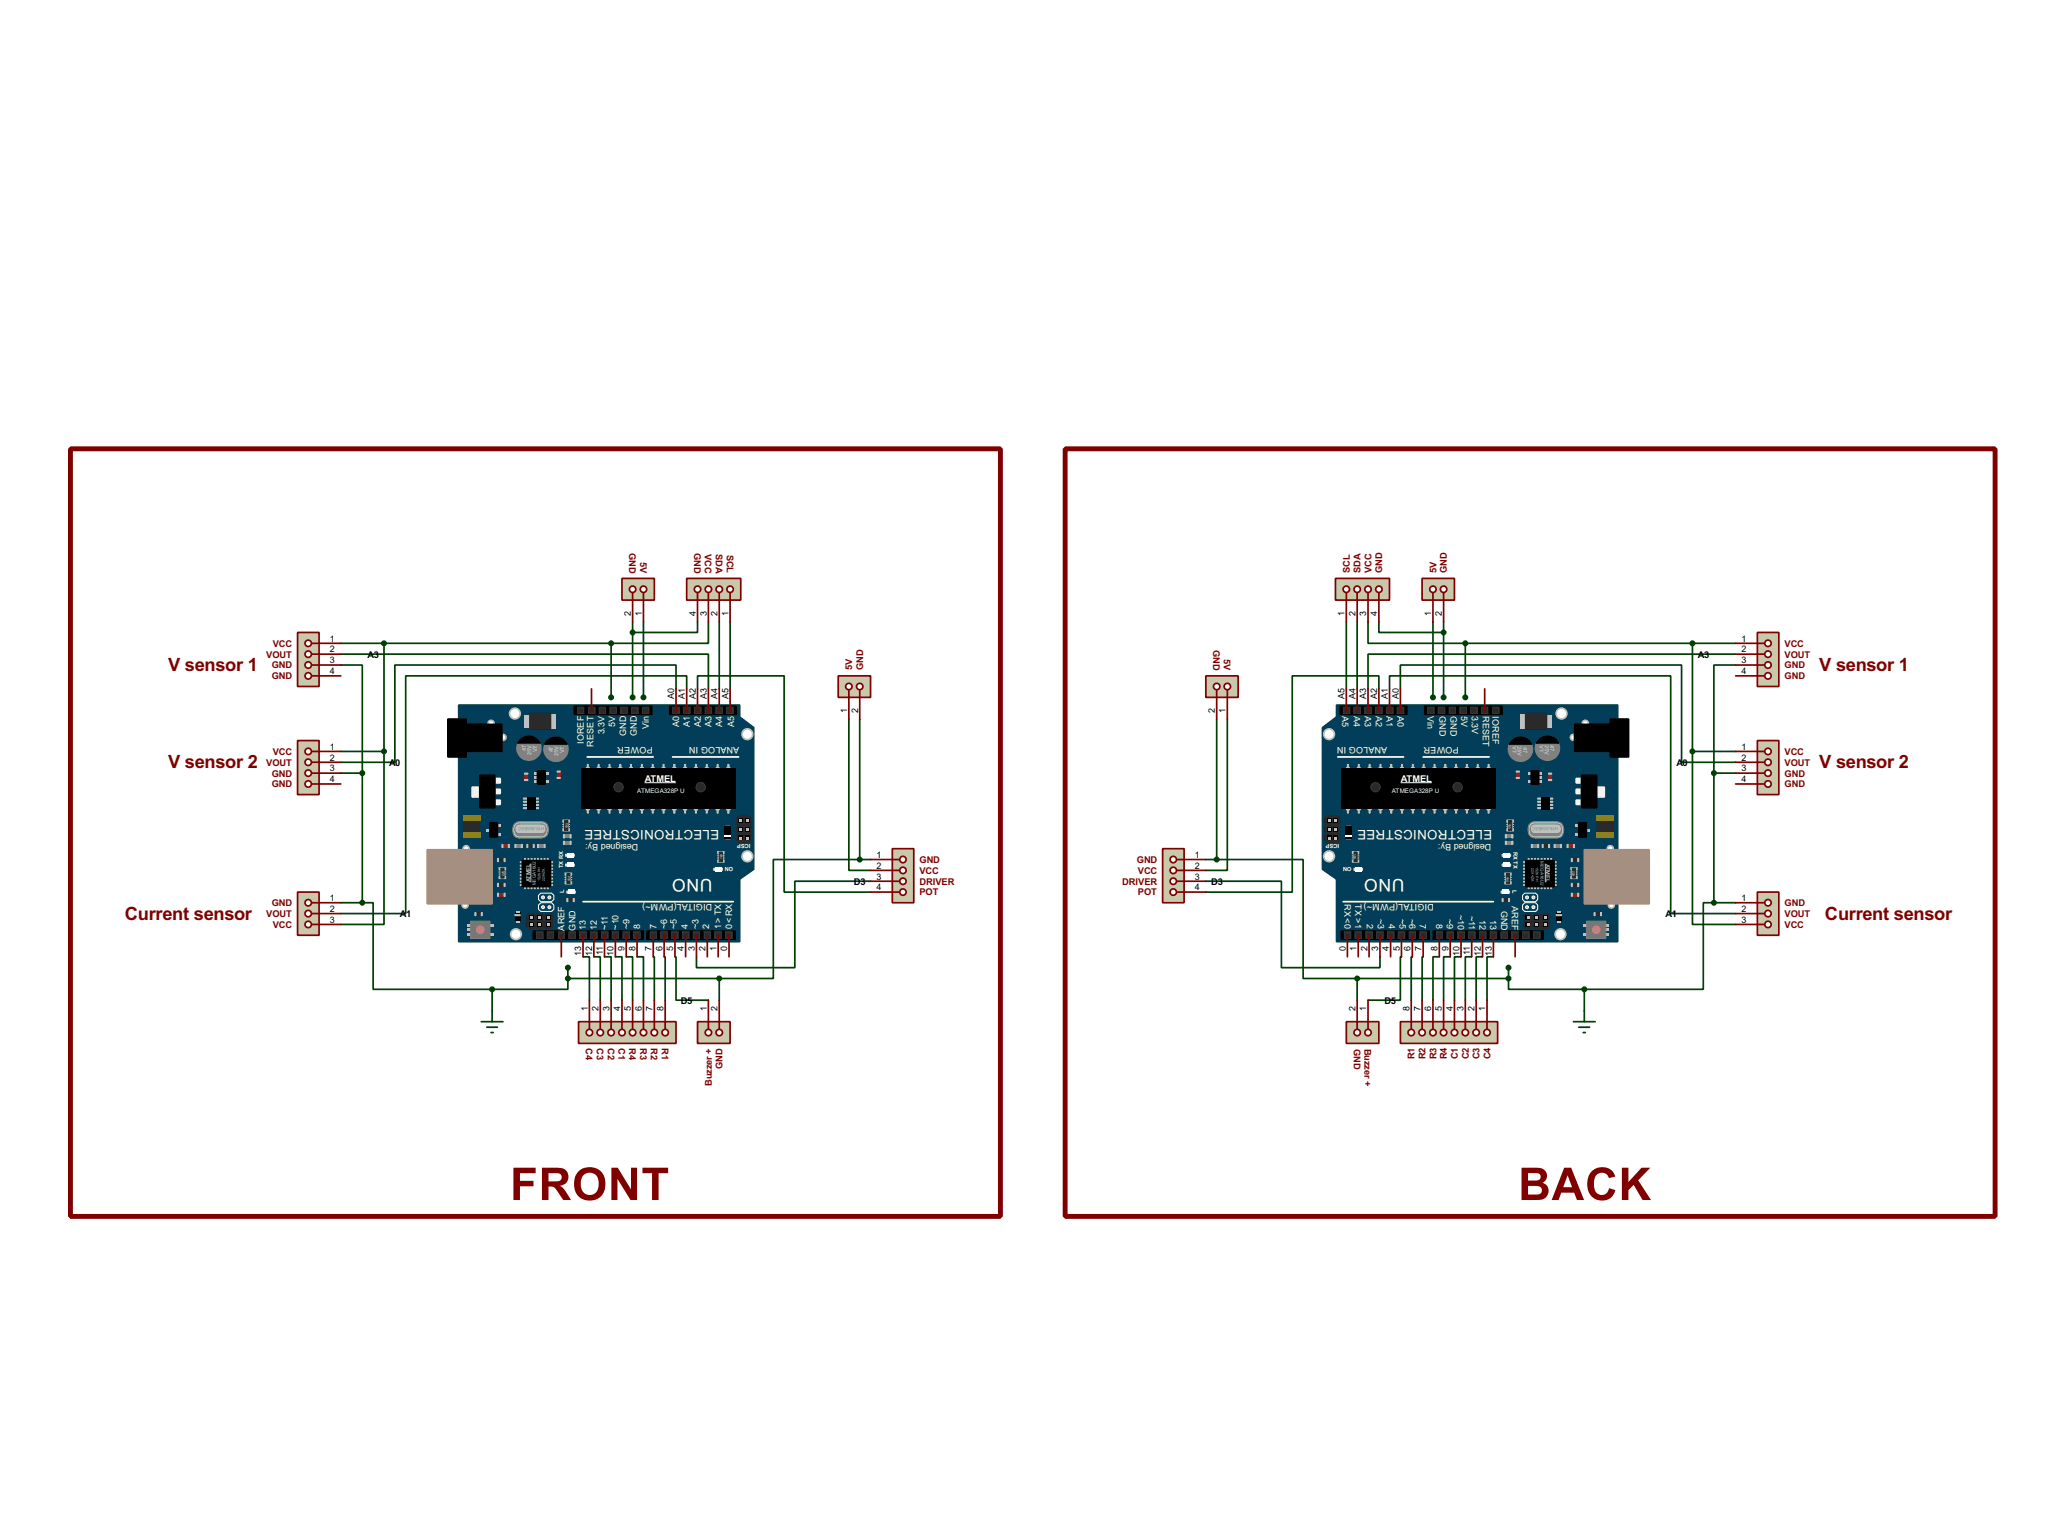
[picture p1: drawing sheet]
<svg xmlns="http://www.w3.org/2000/svg" width="485mm" height="358mm" viewBox="0 0 485 358" stroke-linecap="round" stroke-linejoin="round" font-family="sans-serif">
<defs><g id="words">
<g font-size="11.9" fill="#800000">
<text x="119.8" y="282">FRONT</text>
<text x="356.6" y="282">BACK</text>
</g>
<g font-size="4.8" fill="#800000">
<text x="39.5" y="157.7">V sensor 1</text>
<text x="427.3" y="157.7">V sensor 1</text>
<text x="39.5" y="180.5">V sensor 2</text>
<text x="427.3" y="180.5">V sensor 2</text>
<text x="29.3" y="216.1">Current sensor</text>
<text x="428.7" y="216.1">Current sensor</text>
</g>
<g font-size="4.6" fill="#fff">
<text x="167.4" y="206.6" transform="rotate(-180 167.4 206.6)">UNO</text>
<text x="329.9" y="206.6" transform="rotate(-180 329.9 206.6)">UNO</text>
</g>
<g font-size="3.5" fill="#fff">
<text x="168.9" y="195" transform="rotate(-180 168.9 195)">ELECTRONICSTREE</text>
<text x="350.5" y="195" transform="rotate(-180 350.5 195)">ELECTRONICSTREE</text>
</g>
<g font-size="2.5" fill="#800000">
<text x="147.8" y="129.9" transform="rotate(90 147.8 129.9)">GND</text>
<text x="163.1" y="129.9" transform="rotate(90 163.1 129.9)">GND</text>
<text x="165.6" y="130.1" transform="rotate(90 165.6 130.1)">VCC</text>
<text x="168.2" y="130.2" transform="rotate(90 168.2 130.2)">SDA</text>
<text x="170.7" y="130.3" transform="rotate(90 170.7 130.3)">SCL</text>
<text x="150.4" y="132" transform="rotate(90 150.4 132)">5V</text>
<text x="317.1" y="134.6" transform="rotate(-90 317.1 134.6)">SCL</text>
<text x="319.6" y="134.6" transform="rotate(-90 319.6 134.6)">SDA</text>
<text x="322.2" y="134.6" transform="rotate(-90 322.2 134.6)">VCC</text>
<text x="324.7" y="134.6" transform="rotate(-90 324.7 134.6)">GND</text>
<text x="337.4" y="134.7" transform="rotate(-90 337.4 134.7)">5V</text>
<text x="339.9" y="134.6" transform="rotate(-90 339.9 134.6)">GND</text>
<text x="62.5" y="154.5">VOUT</text>
<text x="64.1" y="152">VCC</text>
<text x="285" y="152.7" transform="rotate(90 285 152.7)">GND</text>
<text x="287.5" y="154.9" transform="rotate(90 287.5 154.9)">5V</text>
<text x="419.2" y="154.5">VOUT</text>
<text x="419.2" y="152">VCC</text>
<text x="63.8" y="157.1">GND</text>
<text x="63.8" y="159.6">GND</text>
<text x="200.2" y="157.5" transform="rotate(-90 200.2 157.5)">5V</text>
<text x="202.8" y="157.5" transform="rotate(-90 202.8 157.5)">GND</text>
<text x="419.2" y="157.1">GND</text>
<text x="419.2" y="159.6">GND</text>
<text x="62.5" y="179.9">VOUT</text>
<text x="64.1" y="177.4">VCC</text>
<text x="419.2" y="179.9">VOUT</text>
<text x="419.2" y="177.4">VCC</text>
<text x="63.8" y="182.5">GND</text>
<text x="63.8" y="185">GND</text>
<text x="419.2" y="182.5">GND</text>
<text x="419.2" y="185">GND</text>
<text x="216" y="202.8">GND</text>
<text x="267" y="202.8">GND</text>
<text x="216" y="207.9">DRIVER</text>
<text x="216" y="205.3">VCC</text>
<text x="263.6" y="207.9">DRIVER</text>
<text x="267.3" y="205.3">VCC</text>
<text x="62.5" y="215.5">VOUT</text>
<text x="63.8" y="212.9">GND</text>
<text x="216" y="210.4">POT</text>
<text x="267.3" y="210.4">POT</text>
<text x="419.2" y="215.5">VOUT</text>
<text x="419.2" y="212.9">GND</text>
<text x="64.1" y="218">VCC</text>
<text x="419.2" y="218">VCC</text>
<text x="137.7" y="246.3" transform="rotate(90 137.7 246.3)">C4</text>
<text x="140.2" y="246.3" transform="rotate(90 140.2 246.3)">C3</text>
<text x="142.8" y="246.3" transform="rotate(90 142.8 246.3)">C2</text>
<text x="145.3" y="246.3" transform="rotate(90 145.3 246.3)">C1</text>
<text x="147.8" y="246.3" transform="rotate(90 147.8 246.3)">R4</text>
<text x="150.4" y="246.3" transform="rotate(90 150.4 246.3)">R3</text>
<text x="152.9" y="246.3" transform="rotate(90 152.9 246.3)">R2</text>
<text x="155.5" y="246.3" transform="rotate(90 155.5 246.3)">R1</text>
<text x="169.8" y="251.2" transform="rotate(-90 169.8 251.2)">GND</text>
<text x="318" y="246.4" transform="rotate(90 318 246.4)">GND</text>
<text x="320.6" y="246.4" transform="rotate(90 320.6 246.4)">Buzzer +</text>
<text x="332.3" y="248.9" transform="rotate(-90 332.3 248.9)">R1</text>
<text x="334.9" y="248.9" transform="rotate(-90 334.9 248.9)">R2</text>
<text x="337.4" y="248.9" transform="rotate(-90 337.4 248.9)">R3</text>
<text x="339.9" y="248.9" transform="rotate(-90 339.9 248.9)">R4</text>
<text x="342.5" y="248.9" transform="rotate(-90 342.5 248.9)">C1</text>
<text x="345" y="248.9" transform="rotate(-90 345 248.9)">C2</text>
<text x="347.6" y="248.9" transform="rotate(-90 347.6 248.9)">C3</text>
<text x="350.1" y="248.9" transform="rotate(-90 350.1 248.9)">C4</text>
<text x="167.2" y="255.1" transform="rotate(-90 167.2 255.1)">Buzzer +</text>
</g>
<g font-size="2.5">
<text x="86.3" y="154.5">A3</text>
<text x="398.8" y="154.5">A3</text>
<text x="91.4" y="179.9">A0</text>
<text x="393.8" y="179.9">A0</text>
<text x="200.6" y="207.9">D3</text>
<text x="284.5" y="207.9">D3</text>
<text x="93.9" y="215.5">A1</text>
<text x="391.2" y="215.5">A1</text>
<text x="159.9" y="235.8">D5</text>
<text x="325.2" y="235.8">D5</text>
</g>
<g font-size="2.5" fill="#fff">
<text x="151.4" y="183.8">ATMEL</text>
<text x="329" y="183.8">ATMEL</text>
</g>
<g font-size="2.4">
<text x="148.2" y="144.7" transform="rotate(-90 148.2 144.7)">2</text>
<text x="150.8" y="144.7" transform="rotate(-90 150.8 144.7)">1</text>
<text x="163.5" y="144.7" transform="rotate(-90 163.5 144.7)">4</text>
<text x="166" y="144.7" transform="rotate(-90 166 144.7)">3</text>
<text x="168.6" y="144.7" transform="rotate(-90 168.6 144.7)">2</text>
<text x="171.1" y="144.7" transform="rotate(-90 171.1 144.7)">1</text>
<text x="315.9" y="144.7" transform="rotate(-90 315.9 144.7)">1</text>
<text x="318.4" y="144.7" transform="rotate(-90 318.4 144.7)">2</text>
<text x="321" y="144.7" transform="rotate(-90 321 144.7)">3</text>
<text x="323.5" y="144.7" transform="rotate(-90 323.5 144.7)">4</text>
<text x="336.2" y="144.7" transform="rotate(-90 336.2 144.7)">1</text>
<text x="338.7" y="144.7" transform="rotate(-90 338.7 144.7)">2</text>
<text x="77.5" y="150.8">1</text>
<text x="77.5" y="153.3">2</text>
<text x="77.5" y="155.9">3</text>
<text x="409.1" y="150.8">1</text>
<text x="409.1" y="153.3">2</text>
<text x="409.1" y="155.9">3</text>
<text x="77.5" y="158.4">4</text>
<text x="409.1" y="158.4">4</text>
<text x="158.4" y="164.3" transform="rotate(-90 158.4 164.3)">A0</text>
<text x="160.9" y="164.3" transform="rotate(-90 160.9 164.3)">A1</text>
<text x="163.5" y="164.3" transform="rotate(-90 163.5 164.3)">A2</text>
<text x="166" y="164.3" transform="rotate(-90 166 164.3)">A3</text>
<text x="168.6" y="164.3" transform="rotate(-90 168.6 164.3)">A4</text>
<text x="171.1" y="164.3" transform="rotate(-90 171.1 164.3)">A5</text>
<text x="199" y="167.6" transform="rotate(-90 199 167.6)">1</text>
<text x="201.6" y="167.6" transform="rotate(-90 201.6 167.6)">2</text>
<text x="285.4" y="167.5" transform="rotate(-90 285.4 167.5)">2</text>
<text x="287.9" y="167.6" transform="rotate(-90 287.9 167.6)">1</text>
<text x="315.9" y="164.3" transform="rotate(-90 315.9 164.3)">A5</text>
<text x="318.4" y="164.3" transform="rotate(-90 318.4 164.3)">A4</text>
<text x="321" y="164.3" transform="rotate(-90 321 164.3)">A3</text>
<text x="323.5" y="164.3" transform="rotate(-90 323.5 164.3)">A2</text>
<text x="326" y="164.3" transform="rotate(-90 326 164.3)">A1</text>
<text x="328.6" y="164.3" transform="rotate(-90 328.6 164.3)">A0</text>
<text x="77.5" y="176.2">1</text>
<text x="77.5" y="178.7">2</text>
<text x="409.1" y="176.2">1</text>
<text x="409.1" y="178.7">2</text>
<text x="77.5" y="181.3">3</text>
<text x="77.5" y="183.8">4</text>
<text x="409.1" y="181.3">3</text>
<text x="409.1" y="183.8">4</text>
<text x="205.9" y="201.6">1</text>
<text x="280.7" y="201.6">1</text>
<text x="205.9" y="204.1">2</text>
<text x="205.9" y="206.7">3</text>
<text x="205.9" y="209.2">4</text>
<text x="280.7" y="204.1">2</text>
<text x="280.7" y="206.7">3</text>
<text x="280.7" y="209.2">4</text>
<text x="77.5" y="211.7">1</text>
<text x="77.5" y="214.3">2</text>
<text x="409.1" y="211.7">1</text>
<text x="409.1" y="214.3">2</text>
<text x="77.5" y="216.8">3</text>
<text x="409.1" y="216.8">3</text>
<text x="136.5" y="224.6" transform="rotate(-90 136.5 224.6)">13</text>
<text x="139.1" y="224.6" transform="rotate(-90 139.1 224.6)">12</text>
<text x="141.6" y="224.5" transform="rotate(-90 141.6 224.5)">11</text>
<text x="144.2" y="224.6" transform="rotate(-90 144.2 224.6)">10</text>
<text x="146.7" y="223.5" transform="rotate(-90 146.7 223.5)">9</text>
<text x="149.3" y="223.5" transform="rotate(-90 149.3 223.5)">8</text>
<text x="153.1" y="223.5" transform="rotate(-90 153.1 223.5)">7</text>
<text x="155.6" y="223.5" transform="rotate(-90 155.6 223.5)">6</text>
<text x="158.2" y="223.5" transform="rotate(-90 158.2 223.5)">5</text>
<text x="160.7" y="223.5" transform="rotate(-90 160.7 223.5)">4</text>
<text x="163.2" y="223.4" transform="rotate(-90 163.2 223.4)">3</text>
<text x="165.8" y="223.5" transform="rotate(-90 165.8 223.5)">2</text>
<text x="168.3" y="223.5" transform="rotate(-90 168.3 223.5)">1</text>
<text x="170.9" y="223.5" transform="rotate(-90 170.9 223.5)">0</text>
<text x="316.1" y="223.4" transform="rotate(-90 316.1 223.4)">0</text>
<text x="318.7" y="223.5" transform="rotate(-90 318.7 223.5)">1</text>
<text x="321.2" y="223.5" transform="rotate(-90 321.2 223.5)">2</text>
<text x="323.8" y="223.5" transform="rotate(-90 323.8 223.5)">3</text>
<text x="326.3" y="223.5" transform="rotate(-90 326.3 223.5)">4</text>
<text x="328.8" y="223.4" transform="rotate(-90 328.8 223.4)">5</text>
<text x="331.4" y="223.5" transform="rotate(-90 331.4 223.5)">6</text>
<text x="333.9" y="223.5" transform="rotate(-90 333.9 223.5)">7</text>
<text x="337.7" y="223.5" transform="rotate(-90 337.7 223.5)">8</text>
<text x="340.3" y="223.5" transform="rotate(-90 340.3 223.5)">9</text>
<text x="342.8" y="224.6" transform="rotate(-90 342.8 224.6)">10</text>
<text x="345.3" y="224.4" transform="rotate(-90 345.3 224.4)">11</text>
<text x="347.8" y="224.6" transform="rotate(-90 347.8 224.6)">12</text>
<text x="350.4" y="224.6" transform="rotate(-90 350.4 224.6)">13</text>
<text x="138.1" y="237.5" transform="rotate(-90 138.1 237.5)">1</text>
<text x="140.6" y="237.5" transform="rotate(-90 140.6 237.5)">2</text>
<text x="143.2" y="237.5" transform="rotate(-90 143.2 237.5)">3</text>
<text x="145.7" y="237.5" transform="rotate(-90 145.7 237.5)">4</text>
<text x="148.2" y="237.5" transform="rotate(-90 148.2 237.5)">5</text>
<text x="150.8" y="237.5" transform="rotate(-90 150.8 237.5)">6</text>
<text x="153.3" y="237.5" transform="rotate(-90 153.3 237.5)">7</text>
<text x="155.9" y="237.5" transform="rotate(-90 155.9 237.5)">8</text>
<text x="166" y="237.5" transform="rotate(-90 166 237.5)">1</text>
<text x="168.6" y="237.5" transform="rotate(-90 168.6 237.5)">2</text>
<text x="318.4" y="237.5" transform="rotate(-90 318.4 237.5)">2</text>
<text x="321" y="237.5" transform="rotate(-90 321 237.5)">1</text>
<text x="331.1" y="237.5" transform="rotate(-90 331.1 237.5)">8</text>
<text x="333.7" y="237.5" transform="rotate(-90 333.7 237.5)">7</text>
<text x="336.2" y="237.5" transform="rotate(-90 336.2 237.5)">6</text>
<text x="338.7" y="237.5" transform="rotate(-90 338.7 237.5)">5</text>
<text x="341.3" y="237.5" transform="rotate(-90 341.3 237.5)">4</text>
<text x="343.8" y="237.5" transform="rotate(-90 343.8 237.5)">3</text>
<text x="346.4" y="237.5" transform="rotate(-90 346.4 237.5)">2</text>
<text x="348.9" y="237.5" transform="rotate(-90 348.9 237.5)">1</text>
</g>
<g font-size="2.4" fill="#fff">
<text x="142" y="172.5" transform="rotate(-90 142 172.5)">3.3V</text>
<text x="144.5" y="170.8" transform="rotate(-90 144.5 170.8)">5V</text>
<text x="147.1" y="173" transform="rotate(-90 147.1 173)">GND</text>
<text x="149.6" y="173" transform="rotate(-90 149.6 173)">GND</text>
<text x="152.4" y="171.3" transform="rotate(-90 152.4 171.3)">Vin</text>
<text x="159.5" y="170.8" transform="rotate(-90 159.5 170.8)">A0</text>
<text x="162.1" y="170.8" transform="rotate(-90 162.1 170.8)">A1</text>
<text x="164.6" y="170.8" transform="rotate(-90 164.6 170.8)">A2</text>
<text x="167.2" y="170.8" transform="rotate(-90 167.2 170.8)">A3</text>
<text x="169.7" y="170.8" transform="rotate(-90 169.7 170.8)">A4</text>
<text x="172.5" y="170.8" transform="rotate(-90 172.5 170.8)">A5</text>
<text x="315.3" y="168.2" transform="rotate(90 315.3 168.2)">A5</text>
<text x="318.1" y="168.2" transform="rotate(90 318.1 168.2)">A4</text>
<text x="320.6" y="168.2" transform="rotate(90 320.6 168.2)">A3</text>
<text x="323.2" y="168.2" transform="rotate(90 323.2 168.2)">A2</text>
<text x="325.7" y="168.2" transform="rotate(90 325.7 168.2)">A1</text>
<text x="328.3" y="168.2" transform="rotate(90 328.3 168.2)">A0</text>
<text x="335.4" y="168.2" transform="rotate(90 335.4 168.2)">Vin</text>
<text x="338.2" y="168.2" transform="rotate(90 338.2 168.2)">GND</text>
<text x="340.7" y="168.2" transform="rotate(90 340.7 168.2)">GND</text>
<text x="343.2" y="168.2" transform="rotate(90 343.2 168.2)">5V</text>
<text x="345.8" y="168.2" transform="rotate(90 345.8 168.2)">3.3V</text>
<text x="348.3" y="168.2" transform="rotate(90 348.3 168.2)">RESET</text>
<text x="350.6" y="168.2" transform="rotate(90 350.6 168.2)">IOREF</text>
<text x="137.2" y="174.9" transform="rotate(-90 137.2 174.9)">IOREF</text>
<text x="139.5" y="175.4" transform="rotate(-90 139.5 175.4)">RESET</text>
<text x="153.3" y="175.6" transform="rotate(-180 153.3 175.6)">POWER</text>
<text x="173.7" y="175.6" transform="rotate(-180 173.7 175.6)">ANALOG IN</text>
<text x="325.9" y="175.6" transform="rotate(-180 325.9 175.6)">ANALOG IN</text>
<text x="342.7" y="175.6" transform="rotate(-180 342.7 175.6)">POWER</text>
<text x="149.9" y="198.2" transform="rotate(-180 149.9 198.2)">Designed By:</text>
<text x="350.3" y="198.2" transform="rotate(-180 350.3 198.2)">Designed By:</text>
<text x="167.3" y="212.4" transform="rotate(-180 167.3 212.4)">DIGITAL(PWM~)</text>
<text x="315.8" y="212.4" transform="rotate(90 315.8 212.4)">RX&lt;0</text>
<text x="318.3" y="212.4" transform="rotate(90 318.3 212.4)">TX &gt;1</text>
<text x="323.6" y="215.9" transform="rotate(90 323.6 215.9)">~3</text>
<text x="328.8" y="216" transform="rotate(90 328.8 216)">~5</text>
<text x="331" y="216" transform="rotate(90 331 216)">~6</text>
<text x="336.8" y="212.4" transform="rotate(-180 336.8 212.4)">DIGITAL(PWM~)</text>
<text x="339.9" y="215.9" transform="rotate(90 339.9 215.9)">~9</text>
<text x="342.5" y="214.9" transform="rotate(90 342.5 214.9)">~10</text>
<text x="345" y="215.2" transform="rotate(90 345 215.2)">~11</text>
<text x="352.6" y="213.9" transform="rotate(90 352.6 213.9)">GND</text>
<text x="355.2" y="212.9" transform="rotate(90 355.2 212.9)">AREF</text>
<text x="132.6" y="218.7" transform="rotate(-90 132.6 218.7)">AREF</text>
<text x="135.1" y="218.7" transform="rotate(-90 135.1 218.7)">GND</text>
<text x="137.7" y="218.5" transform="rotate(-90 137.7 218.5)">13</text>
<text x="140.2" y="218.5" transform="rotate(-90 140.2 218.5)">12</text>
<text x="142.8" y="218.5" transform="rotate(-90 142.8 218.5)">~11</text>
<text x="145.3" y="218.5" transform="rotate(-90 145.3 218.5)">~10</text>
<text x="147.8" y="218.3" transform="rotate(-90 147.8 218.3)">~9</text>
<text x="150.3" y="218.4" transform="rotate(-90 150.3 218.4)">8</text>
<text x="154.2" y="218.3" transform="rotate(-90 154.2 218.3)">7</text>
<text x="156.7" y="218.4" transform="rotate(-90 156.7 218.4)">~6</text>
<text x="159" y="218.4" transform="rotate(-90 159 218.4)">~5</text>
<text x="161.6" y="218.4" transform="rotate(-90 161.6 218.4)">4</text>
<text x="164.1" y="218.3" transform="rotate(-90 164.1 218.3)">~3</text>
<text x="166.6" y="218.4" transform="rotate(-90 166.6 218.4)">2</text>
<text x="169.4" y="218.4" transform="rotate(-90 169.4 218.4)">1&gt; TX</text>
<text x="171.9" y="218.4" transform="rotate(-90 171.9 218.4)">0&lt; RX</text>
<text x="321.1" y="217.2" transform="rotate(90 321.1 217.2)">2</text>
<text x="326.2" y="217.2" transform="rotate(90 326.2 217.2)">4</text>
<text x="333.6" y="217.2" transform="rotate(90 333.6 217.2)">7</text>
<text x="337.4" y="217.2" transform="rotate(90 337.4 217.2)">8</text>
<text x="347.6" y="216.2" transform="rotate(90 347.6 216.2)">12</text>
<text x="350.1" y="216.2" transform="rotate(90 350.1 216.2)">13</text>
</g>
<g font-size="1.7" fill="#fff">
<text x="149.7" y="186.3">ATMEGA328P U</text>
<text x="326.9" y="186.3">ATMEGA328P U</text>
</g>
<g font-size="1.5" fill="#c0c0c0">
<text x="123.6" y="176.5" transform="rotate(-90 123.6 176.5)">47</text>
<text x="124.9" y="177.3" transform="rotate(-90 124.9 177.3)">25V</text>
<text x="126.2" y="176.8" transform="rotate(-90 126.2 176.8)">VT</text>
<text x="130" y="176.8" transform="rotate(-90 130 176.8)">47</text>
<text x="131.2" y="177.6" transform="rotate(-90 131.2 177.6)">25V</text>
<text x="132.5" y="177" transform="rotate(-90 132.5 177)">VT</text>
<text x="355.3" y="175.4" transform="rotate(90 355.3 175.4)">VT</text>
<text x="356.5" y="175.3" transform="rotate(90 356.5 175.3)">25V</text>
<text x="357.8" y="175.4" transform="rotate(90 357.8 175.4)">47</text>
<text x="361.6" y="175.1" transform="rotate(90 361.6 175.1)">VT</text>
<text x="362.9" y="175" transform="rotate(90 362.9 175)">25V</text>
<text x="364.2" y="175.2" transform="rotate(90 364.2 175.2)">47</text>
<text x="363.1" y="202.9" transform="rotate(90 363.1 202.9)">ATMEL</text>
<text x="124.6" y="207.3" transform="rotate(-90 124.6 207.3)">ATMEL</text>
</g>
<g font-size="1.5" fill="#fff">
<text x="132.3" y="204" transform="rotate(-90 132.3 204)">TX RX</text>
<text x="172.2" y="203.6" transform="rotate(-180 172.2 203.6)">ON</text>
<text x="176.3" y="198.3" transform="rotate(-180 176.3 198.3)">ICSP</text>
<text x="314.6" y="198.3" transform="rotate(-180 314.6 198.3)">ICSP</text>
<text x="317.4" y="203.6" transform="rotate(-180 317.4 203.6)">ON</text>
<text x="355.5" y="200.1" transform="rotate(90 355.5 200.1)">RX TX</text>
<text x="132.5" y="209.8" transform="rotate(-90 132.5 209.8)">L</text>
<text x="355.2" y="209.1" transform="rotate(90 355.2 209.1)">L</text>
</g>
<g font-size="1.2" fill="#808080">
<text x="127.9" y="194.3" transform="rotate(-180 127.9 194.3)">H16.000E5C</text>
<text x="366" y="194.3" transform="rotate(-180 366 194.3)">H16.000E5C</text>
</g>
<g font-size="1.2" fill="#b3bbbb">
<text x="361.9" y="202.3" transform="rotate(90 361.9 202.3)">MEGA16U2</text>
<text x="125.9" y="208" transform="rotate(-90 125.9 208)">MEGA16U2</text>
</g>
<g font-size="1" fill="#c0c0c0">
<text x="360.8" y="203.8" transform="rotate(90 360.8 203.8)">1526 PH</text>
<text x="127" y="207.1" transform="rotate(-90 127 207.1)">1526 PH</text>
<text x="128" y="207.1" transform="rotate(-90 128 207.1)">22X4ZA</text>
<text x="359.8" y="204" transform="rotate(90 359.8 204)">22X4ZA</text>
</g>
<g font-size=".8" fill="#fff">
<text x="133.3" y="194.7" transform="rotate(-90 133.3 194.7)">103</text>
<text x="354.4" y="193.6" transform="rotate(90 354.4 193.6)">103</text>
<text x="169.7" y="201.8" transform="rotate(-90 169.7 201.8)">103</text>
<text x="318.1" y="200.7" transform="rotate(90 318.1 200.7)">103</text>
<text x="118.4" y="205.8" transform="rotate(-90 118.4 205.8)">220</text>
<text x="133.9" y="207.1" transform="rotate(-90 133.9 207.1)">103</text>
<text x="353.9" y="206" transform="rotate(90 353.9 206)">103</text>
<text x="369.3" y="204.7" transform="rotate(90 369.3 204.7)">220</text>
</g>
</g></defs>
<g fill="none" stroke="#004000" stroke-width=".4">
<path d="M80.1 153.7h86.3v8.2M80.1 156.3h5v25.4M80.1 151.2h63.5M90.2 151.2v25.4M143.6 151.2v12.7M148.6 146.1v17.8M151.2 146.1v17.8M163.9 146.1v2.5h-15.3M166.4 146.1v5.1h-22.8M169 146.1v15.8M171.5 146.1v15.8M316.3 146.1v15.8"/>
<path d="M318.8 146.1v15.8M321.4 146.1v5.1h22.8M323.9 146.1v2.5h15.2M336.6 146.1v17.8M339.1 146.1v17.8M344.2 151.2h63.5M344.2 151.2v12.7M397.6 151.2v25.4M407.7 153.7h-86.3v8.2M407.7 156.3h-5.1v25.4M80.1 176.6h10.1M90.2 176.6v40.6h-10.1"/>
<path d="M158.8 161.9v-5.6h-66v22.8h-12.7M161.3 161.9v-3.1h-66v55.9h-15.2M163.9 161.9v-3.1h20.3v50.8h20.3M199.4 169v35.5h5.1M202 169v33M285.8 169v33M288.3 169v35.5h-5M323.9 161.9v-3.1h-20.3v50.8h-20.3M326.4 161.9v-3.1h66.1v55.9h15.2M329 161.9v-5.6h66v22.8h12.7M397.6 176.6v40.6h10.1M397.6 176.6h10.1"/>
<path d="M80.1 181.7h5M85.1 181.7v30.4M402.6 181.7h5.1M402.6 181.7v30.4M80.1 212.1h5M85.1 212.1h2.6v20.4h27.9M202 202h-20.3v27.9h-12.7M202 202h2.5M204.5 207.1h-17.8v20.3h-23.1v-2.6M283.3 207.1h17.7v20.3h23.2v-2.6M283.3 202h2.5M285.8 202h20.3v27.9h12.7"/>
<path d="M402.6 212.1h-2.5v20.4h-27.9M402.6 212.1h5.1M115.6 232.5v5M133.4 229.9v2.6h-17.8M133.4 227.4v2.5M133.4 229.9h35.6M137 224.8h1.5v10.2M139.5 224.8h1.5v10.2M142 224.8h1.6v10.2M144.6 224.8h1.5v10.2M147.1 224.8h1.5v10.2M149.7 224.8h1.5v10.2"/>
<path d="M153.5 224.8h.2v10.2M156 224.8h.3v10.2M158.6 224.8h.2v10.2h7.6M169 229.9v5.1M318.8 229.9h35.6M318.8 229.9v5.1M329.2 224.8h-.2v10.2h-7.6M331.8 224.8h-.3v10.2M334.3 224.8h-.2v10.2M338.1 224.8h-1.5v10.2M340.7 224.8h-1.6v10.2M343.2 224.8h-1.5v10.2"/>
<path d="M345.7 224.8h-1.5v10.2M348.3 224.8h-1.5v10.2M350.8 224.8h-1.5v10.2M354.4 229.9v2.6h17.8M354.4 227.4v2.5M372.2 232.5v5"/>
</g>
<path d="M135.9 240.1h22.9v5.1h-22.9z" fill="#c8c8aa" stroke="#800000" stroke-width=".4"/>
<path d="M138.5 240.1v1.8" fill="none" stroke="#800000" stroke-width=".4"/>
<circle cx="138.4" cy="242.6" r=".75" fill="#feffff" stroke="#800000" stroke-width=".4"/>
<path d="M141 240.1v1.8" fill="none" stroke="#800000" stroke-width=".4"/>
<circle cx="141" cy="242.6" r=".75" fill="#feffff" stroke="#800000" stroke-width=".4"/>
<path d="M143.6 240.1v1.8" fill="none" stroke="#800000" stroke-width=".4"/>
<circle cx="143.5" cy="242.6" r=".75" fill="#feffff" stroke="#800000" stroke-width=".4"/>
<path d="M146.1 240.1v1.8" fill="none" stroke="#800000" stroke-width=".4"/>
<circle cx="146.1" cy="242.6" r=".75" fill="#feffff" stroke="#800000" stroke-width=".4"/>
<path d="M148.6 240.1v1.8" fill="none" stroke="#800000" stroke-width=".4"/>
<circle cx="148.6" cy="242.6" r=".75" fill="#feffff" stroke="#800000" stroke-width=".4"/>
<path d="M151.2 240.1v1.8" fill="none" stroke="#800000" stroke-width=".4"/>
<circle cx="151.1" cy="242.6" r=".75" fill="#feffff" stroke="#800000" stroke-width=".4"/>
<path d="M153.7 240.1v1.8" fill="none" stroke="#800000" stroke-width=".4"/>
<circle cx="153.7" cy="242.6" r=".75" fill="#feffff" stroke="#800000" stroke-width=".4"/>
<path d="M156.3 240.1v1.8" fill="none" stroke="#800000" stroke-width=".4"/>
<circle cx="156.2" cy="242.6" r=".75" fill="#feffff" stroke="#800000" stroke-width=".4"/>
<path d="M138.5 235v5.1M141 235v5.1M143.6 235v5.1M146.1 235v5.1M148.6 235v5.1M151.2 235v5.1M153.7 235v5.1M156.3 235v5.1" fill="none" stroke="#800000" stroke-width=".4"/>
<path d="M161.3 135.9h12.7v5.1h-12.7z" fill="#c8c8aa" stroke="#800000" stroke-width=".4"/>
<path d="M171.5 139.2v1.8" fill="none" stroke="#800000" stroke-width=".4"/>
<circle cx="171.5" cy="138.5" r=".75" fill="#feffff" stroke="#800000" stroke-width=".4"/>
<path d="M169 139.2v1.8" fill="none" stroke="#800000" stroke-width=".4"/>
<circle cx="168.9" cy="138.5" r=".75" fill="#feffff" stroke="#800000" stroke-width=".4"/>
<path d="M166.4 139.2v1.8" fill="none" stroke="#800000" stroke-width=".4"/>
<circle cx="166.4" cy="138.5" r=".75" fill="#feffff" stroke="#800000" stroke-width=".4"/>
<path d="M163.9 139.2v1.8" fill="none" stroke="#800000" stroke-width=".4"/>
<circle cx="163.8" cy="138.5" r=".75" fill="#feffff" stroke="#800000" stroke-width=".4"/>
<path d="M163.9 141v5.1M166.4 141v5.1M169 141v5.1M171.5 141v5.1" fill="none" stroke="#800000" stroke-width=".4"/>
<path d="M163.9 240.1h7.6v5.1h-7.6z" fill="#c8c8aa" stroke="#800000" stroke-width=".4"/>
<path d="M166.4 240.1v1.8" fill="none" stroke="#800000" stroke-width=".4"/>
<circle cx="166.4" cy="242.6" r=".75" fill="#feffff" stroke="#800000" stroke-width=".4"/>
<path d="M169 240.1v1.8" fill="none" stroke="#800000" stroke-width=".4"/>
<circle cx="168.9" cy="242.6" r=".75" fill="#feffff" stroke="#800000" stroke-width=".4"/>
<path d="M166.4 235v5.1M169 235v5.1" fill="none" stroke="#800000" stroke-width=".4"/>
<path d="M16.6 105.5h218.4v180.3h-218.4z" fill="none" stroke="#800000" stroke-width="1.2"/>
<path d="M107.8 165.7h66v2.8l3.3 2.5v33.3l-3.3 2.3v14.7h-66z" fill-rule="evenodd" fill="#023d59" stroke="#023d59" stroke-width=".4"/>
<path d="M105.2 169h4.3v8.9h-4.3z" fill="#000" stroke="#000" stroke-width=".4"/>
<g fill="#f0f0f0" stroke="#f0f0f0" stroke-width=".4">
<path d="M116.3 182.9h1.2v1.1h-1.2z"/>
<path d="M110.9 185h1.8v2.3h-1.8z"/>
</g>
<path d="M123.8 215.2a1.21 1.21 0 0 1 2 0v2.5a1.25 1.25 0 0 1-2 0z" fill-rule="evenodd" fill="#2a2a2a" stroke="#2a2a2a" stroke-width=".23"/>
<g fill="#c0c0c0">
<path d="M115.1 219.3h.8v.5h-.8z"/>
<path d="M115.1 217.2h.8v.5h-.8z"/>
<path d="M109.8 219.3h.7v.5h-.7z"/>
</g>
<path d="M152.5 218.7h19.8v2.1h-19.8z" fill="#403d43" stroke="#000" stroke-width=".23"/>
<path d="M169.7 218.7h.5v2.1h-.5z" fill="#000" stroke="#000" stroke-width=".23"/>
<g fill="#2a2a2a">
<path d="M170.7 219.3h1.1v1h-1.1z"/>
<path d="M168.2 219.3h1v1h-1z"/>
<path d="M165.7 219.3h1v1h-1z"/>
<path d="M163.1 219.3h1v1h-1z"/>
<path d="M160.6 219.3h1v1h-1z"/>
<path d="M158 219.3h1.1v1h-1.1z"/>
<path d="M155.5 219.3h1v1h-1z"/>
<path d="M153 219.3h1v1h-1z"/>
</g>
<path d="M151.9 218.7h.6v2.1h-.6zM154.5 218.7h.5v2.1h-.5zM157 218.7h.5v2.1h-.5zM159.6 218.7h.5v2.1h-.5zM162.1 218.7h.5v2.1h-.5zM164.6 218.7h.6v2.1h-.6zM167.2 218.7h.5v2.1h-.5zM172.3 218.7h.5v2.1h-.5z" fill="#000" stroke="#000" stroke-width=".23"/>
<path d="M125.3 218.7h25.4v2.1h-25.4z" fill="#403d43" stroke="#000" stroke-width=".23"/>
<path d="M148.1 218.7h.5v2.1h-.5z" fill="#000" stroke="#000" stroke-width=".23"/>
<g fill="#2a2a2a">
<path d="M149.2 219.3h1v1h-1z"/>
<path d="M146.6 219.3h1v1h-1z"/>
<path d="M144.1 219.3h1v1h-1z"/>
<path d="M141.5 219.3h1v1h-1z"/>
<path d="M139 219.3h1v1h-1z"/>
<path d="M136.5 219.3h1v1h-1z"/>
<path d="M133.9 219.3h1v1h-1z"/>
<path d="M131.4 219.3h1v1h-1z"/>
</g>
<path d="M130.4 218.7h.5v2.1h-.5zM132.9 218.7h.5v2.1h-.5zM135.4 218.7h.5v2.1h-.5zM138 218.7h.5v2.1h-.5zM140.5 218.7h.5v2.1h-.5zM143.1 218.7h.5v2.1h-.5zM145.6 218.7h.5v2.1h-.5zM150.7 218.7h.5v2.1h-.5z" fill="#000" stroke="#000" stroke-width=".23"/>
<path d="M157.3 165.9h15.2v2h-15.2z" fill="#403d43" stroke="#000" stroke-width=".23"/>
<path d="M170 165.9h.5v2h-.5z" fill="#000" stroke="#000" stroke-width=".23"/>
<g fill="#2a2a2a">
<path d="M171 166.4h1v1h-1z"/>
<path d="M168.5 166.4h1v1h-1z"/>
<path d="M165.9 166.4h1v1h-1z"/>
<path d="M163.4 166.4h1v1h-1z"/>
<path d="M160.8 166.4h1.1v1h-1.1z"/>
<path d="M158.3 166.4h1v1h-1z"/>
</g>
<path d="M157.3 165.9h.5v2h-.5zM159.8 165.9h.5v2h-.5zM162.4 165.9h.5v2h-.5zM164.9 165.9h.5v2h-.5zM167.4 165.9h.5v2h-.5zM172.5 165.9h.5v2h-.5z" fill="#000" stroke="#000" stroke-width=".23"/>
<path d="M134.9 165.9h17.8v2h-17.8z" fill="#403d43" stroke="#000" stroke-width=".23"/>
<path d="M150.2 165.9h.5v2h-.5z" fill="#000" stroke="#000" stroke-width=".23"/>
<g fill="#2a2a2a">
<path d="M151.2 166.4h1v1h-1z"/>
<path d="M148.6 166.4h1.1v1h-1.1z"/>
<path d="M146.1 166.4h1v1h-1z"/>
<path d="M143.6 166.4h1v1h-1z"/>
<path d="M141 166.4h1v1h-1z"/>
<path d="M138.5 166.4h1v1h-1z"/>
</g>
<path d="M137.5 165.9h.5v2h-.5zM140 165.9h.5v2h-.5zM142.5 165.9h.6v2h-.6zM145.1 165.9h.5v2h-.5zM147.6 165.9h.5v2h-.5zM152.7 165.9h.5v2h-.5z" fill="#000" stroke="#000" stroke-width=".23"/>
<circle cx="121.2" cy="219.5" r="1.25" fill="#fff" stroke="#c0c0c0" stroke-width=".4"/>
<g fill="#c0c0c0">
<path d="M109.8 218.2h.7v.5h-.7z"/>
<path d="M109.8 217.2h.7v.5h-.7z"/>
</g>
<path d="M110.5 216.5h4.6v4h-4.6z" fill="#767172" stroke="#808080" stroke-width=".23"/>
<circle cx="112.8" cy="218.5" r=".8" fill="#f48679" stroke="#f48679" stroke-width=".4"/>
<path d="M121 214.4h1.2v2.1h-1.2z" fill="#000"/>
<path d="M121.2 214.2h.8v.2h-.8z" fill="#c0c0c0"/>
<path d="M121 214.9h1.2v.3h-1.2z" fill="#c0c0c0" stroke="#c0c0c0" stroke-width=".23"/>
<path d="M121.2 216.5h.8v.2h-.8z" fill="#c0c0c0"/>
<path d="M117.1 203.8h1.8v.7h-.2v.3h.2v.2h-.2v.3h.2v.2h-.2v.3h.2v.8h-1.8v-.8h.3v-.3h-.3v-.2h.3v-.3h-.3v-.2h.3v-.3h-.3z" fill-rule="evenodd" fill="#c0c0c0"/>
<path d="M117.7 204h.7v2.3h-.7z" fill="#2a2a2a" stroke="#2a2a2a" stroke-width=".25"/>
<g fill="#c0c0c0">
<path d="M114.4 194.9h.7v.5h-.7z"/>
<path d="M116.9 193.6h.8v.5h-.8z"/>
<path d="M116.9 195.9h.8v.5h-.8z"/>
</g>
<path d="M115.1 193.3h1.8v3.4h-1.8z" fill="#000" stroke="#000" stroke-width=".4"/>
<path d="M109 191.8h3.6v4.9h-3.6z" fill="#2a2a2a" stroke="#2a2a2a" stroke-width=".4"/>
<g fill="#808000">
<path d="M108.8 191.6h4v1.2h-4z"/>
<path d="M108.8 195.6h4v1.3h-4z"/>
</g>
<g fill="#fff" stroke="#c0c0c0" stroke-width=".4">
<circle cx="109.5" cy="199.4" r=".7"/>
<circle cx="109.2" cy="212.7" r=".7"/>
</g>
<path d="M100.4 199.7h15.2v12.7h-15.2z" fill="#a48f80" stroke="#a48f80" stroke-width=".4"/>
<path d="M121.2 193.3l.8-.2h5.6l.5 .2a2.24 2.24 0 0 1 0 3.4l-1 .2h-5.4l-.7-.2a2.55 2.55 0 0 1 .2-3.4z" fill-rule="evenodd" fill="#c0c0c0"/>
<path d="M121 195.1l.2 .5 .5 .3h5.4l1-.3 .2-.5-.2 1-.5 .3h-5.9l-.5-.5z" fill-rule="evenodd" fill="#808080"/>
<path d="M121.4 193.8l.6-.2h5.3a1.46 1.46 0 0 1 1.1 1.2 1.46 1.46 0 0 1-.8 1.5l-5.6 .1a1.54 1.54 0 0 1-.6-2.6zM128.3 194.6a1.11 1.11 0 0 1-1 1.3h-5.3a1 1 0 0 1-1-1" fill="none" stroke="#808080" stroke-width=".23"/>
<path d="M122 196.9h5.1M122.2 193.1h4.9a1.55 1.55 0 0 1 1.7 1.8 1.72 1.72 0 0 1-2 2M122.5 193.1a1.7 1.7 0 0 0-2 2 1.54 1.54 0 0 0 1.7 1.8" fill="none" stroke="#808080" stroke-width=".25"/>
<path d="M124.3 216.7h1v1h-1zM124.3 215.2h1v1h-1zM126.3 216.7h1v1h-1zM126.3 215.2h1v1h-1zM128.3 216.7h1v1h-1zM128.3 215.2h1v1h-1z" fill="#000"/>
<g fill="#2a2a2a" stroke="#2a2a2a" stroke-width=".23">
<path d="M126.3 214.7a1.47 1.47 0 0 1 1.5 .5v2.5a1.3 1.3 0 0 1-2 0v-2.5z" fill-rule="evenodd"/>
<path d="M127.8 215.2a1.21 1.21 0 0 1 2 0v2.5a1.25 1.25 0 0 1-2 0z" fill-rule="evenodd"/>
</g>
<g fill="#c0c0c0">
<path d="M124.5 217h.5v.5h-.5z"/>
<path d="M124.5 215.4h.5v.6h-.5z"/>
<path d="M126.5 215.4h.6v.6h-.6z"/>
<path d="M126.5 217h.6v.5h-.6z"/>
<path d="M128.6 217h.5v.5h-.5z"/>
<path d="M128.6 215.4h.5v.6h-.5z"/>
</g>
<path d="M126.5 212.7l.6-.6h2.5l.5 .6v1l-.5 .5h-2.5a1.35 1.35 0 0 1-.6-1.5z" fill="none" stroke="#fff" stroke-width=".23"/>
<g fill="#c0c0c0" stroke="#fff" stroke-width=".23">
<circle cx="129" cy="213.2" r=".35"/>
<circle cx="127.5" cy="213.2" r=".35"/>
</g>
<path d="M126.5 210.4l.6-.5h2.5l.5 .5v1l-.5 .5h-2.5a1.35 1.35 0 0 1-.6-1.5z" fill="none" stroke="#fff" stroke-width=".23"/>
<g fill="#c0c0c0" stroke="#fff" stroke-width=".23">
<circle cx="129" cy="210.9" r=".35"/>
<circle cx="127.5" cy="210.9" r=".35"/>
</g>
<g fill="#c0c0c0" stroke="#c0c0c0" stroke-width=".23">
<path d="M125.5 201.7h.3v.5h-.3z"/>
<path d="M123.2 201.7h.3v.5h-.3z"/>
<path d="M124.8 201.7h.2v.5h-.2z"/>
<path d="M124 201.7h.3v.5h-.3z"/>
<path d="M128.6 201.7h.2v.5h-.2z"/>
<path d="M126.3 201.7h.2v.5h-.2z"/>
<path d="M127.8 201.7h.3v.5h-.3z"/>
<path d="M127.1 201.7h.2v.5h-.2z"/>
<path d="M125.5 208.3h.3v.5h-.3z"/>
<path d="M123.2 208.3h.3v.5h-.3z"/>
<path d="M124.8 208.3h.2v.5h-.2z"/>
<path d="M124 208.3h.3v.5h-.3z"/>
<path d="M128.6 208.3h.2v.5h-.2z"/>
<path d="M126.3 208.3h.2v.5h-.2z"/>
<path d="M127.8 208.3h.3v.5h-.3z"/>
<path d="M127.1 208.3h.2v.5h-.2z"/>
<path d="M129.3 205.5h.5v.3h-.5z"/>
<path d="M129.3 207.8h.5v.3h-.5z"/>
<path d="M129.3 206.3h.5v.3h-.5z"/>
<path d="M129.3 207.1h.5v.2h-.5z"/>
<path d="M129.3 202.5h.5v.2h-.5z"/>
<path d="M129.3 204.8h.5v.2h-.5z"/>
<path d="M129.3 203.3h.5v.2h-.5z"/>
<path d="M129.3 204h.5v.3h-.5z"/>
<path d="M122.2 205.5h.5v.3h-.5z"/>
<path d="M122.2 207.8h.5v.3h-.5z"/>
<path d="M122.2 206.3h.5v.3h-.5z"/>
<path d="M122.2 207.1h.5v.2h-.5z"/>
<path d="M122.2 202.5h.5v.2h-.5z"/>
<path d="M122.2 204.8h.5v.2h-.5z"/>
<path d="M122.2 203.3h.5v.2h-.5z"/>
<path d="M122.2 204h.5v.3h-.5z"/>
</g>
<path d="M122.7 202.2h6.6v6.1h-6.6z" fill="#000" stroke="#000" stroke-width=".4"/>
<path d="M124.7 202.9v4.4" fill="none" stroke="#c0c0c0" stroke-width=".23"/>
<path d="M135.9 166.4h1.1v1h-1.1z" fill="#2a2a2a"/>
<path d="M134.9 165.9h.5v2h-.5zM137.5 165.9h.5v2h-.5z" fill="#000" stroke="#000" stroke-width=".23"/>
<path d="M138 177.9h15.5M158 177.9h15.5" fill="none" stroke="#fff" stroke-width=".4"/>
<g fill="#c0c0c0" stroke="#c0c0c0" stroke-width=".23">
<path d="M168.2 180.4h.8v.2h-.8z"/>
<path d="M168.5 179.6h.2v.8h-.2z"/>
<path d="M170.7 180.4h.8v.2h-.8z"/>
<path d="M171 179.6h.3v.8h-.3z"/>
<path d="M165.7 180.4h.7v.2h-.7z"/>
<path d="M165.9 179.6h.3v.8h-.3z"/>
<path d="M163.1 180.4h.8v.2h-.8z"/>
<path d="M163.4 179.6h.2v.8h-.2z"/>
<path d="M160.6 180.4h.7v.2h-.7z"/>
<path d="M160.8 179.6h.3v.8h-.3z"/>
<path d="M158 180.4h.8v.2h-.8z"/>
<path d="M158.3 179.6h.3v.8h-.3z"/>
<path d="M155.5 180.4h.8v.2h-.8z"/>
<path d="M155.8 179.6h.2v.8h-.2z"/>
<path d="M153 180.4h.7v.2h-.7z"/>
<path d="M153.2 179.6h.3v.8h-.3z"/>
<path d="M150.4 180.4h.8v.2h-.8z"/>
<path d="M150.7 179.6h.2v.8h-.2z"/>
<path d="M147.9 180.4h.7v.2h-.7z"/>
<path d="M148.1 179.6h.3v.8h-.3z"/>
<path d="M145.3 180.4h.8v.2h-.8z"/>
<path d="M145.6 179.6h.3v.8h-.3z"/>
<path d="M142.8 180.4h.8v.2h-.8z"/>
<path d="M143.1 179.6h.2v.8h-.2z"/>
<path d="M140.3 180.4h.7v.2h-.7z"/>
<path d="M140.5 179.6h.3v.8h-.3z"/>
<path d="M137.7 180.4h.8v.2h-.8z"/>
<path d="M138 179.6h.2v.8h-.2z"/>
<path d="M168.2 190h.8v.3h-.8z"/>
<path d="M168.5 190.3h.2v.8h-.2z"/>
<path d="M170.7 190h.8v.3h-.8z"/>
<path d="M171 190.3h.3v.8h-.3z"/>
<path d="M165.7 190h.7v.3h-.7z"/>
<path d="M165.9 190.3h.3v.8h-.3z"/>
<path d="M163.1 190h.8v.3h-.8z"/>
<path d="M163.4 190.3h.2v.8h-.2z"/>
<path d="M160.6 190h.7v.3h-.7z"/>
<path d="M160.8 190.3h.3v.8h-.3z"/>
<path d="M158 190h.8v.3h-.8z"/>
<path d="M158.3 190.3h.3v.8h-.3z"/>
<path d="M155.5 190h.8v.3h-.8z"/>
<path d="M155.8 190.3h.2v.8h-.2z"/>
<path d="M153 190h.7v.3h-.7z"/>
<path d="M153.2 190.3h.3v.8h-.3z"/>
<path d="M150.4 190h.8v.3h-.8z"/>
<path d="M150.7 190.3h.2v.8h-.2z"/>
<path d="M147.9 190h.7v.3h-.7z"/>
<path d="M148.1 190.3h.3v.8h-.3z"/>
<path d="M145.3 190h.8v.3h-.8z"/>
<path d="M145.6 190.3h.3v.8h-.3z"/>
<path d="M142.8 190h.8v.3h-.8z"/>
<path d="M143.1 190.3h.2v.8h-.2z"/>
<path d="M140.3 190h.7v.3h-.7z"/>
<path d="M140.5 190.3h.3v.8h-.3z"/>
<path d="M137.7 190h.8v.3h-.8z"/>
<path d="M138 190.3h.2v.8h-.2z"/>
</g>
<path d="M136.5 180.6h36.3v9.4h-36.3z" fill="#000"/>
<g fill="#808080" stroke="#808080" stroke-width=".4">
<circle cx="130.6" cy="176.1" r="2.8"/>
<circle cx="124.2" cy="175.8" r="2.8"/>
</g>
<path d="M122.4 173.6a2.85 2.85 0 0 1 4.4 1h-5.1zM128.8 173.9a2.85 2.85 0 0 1 4.4 .9h-5.1z" fill="none" stroke="#000" stroke-width=".4"/>
<g fill="#000">
<path d="M122 174a2.94 2.94 0 0 1 4.8 .6h-5.1z" fill-rule="evenodd"/>
<path d="M128.3 174.3a2.94 2.94 0 0 1 4.9 .5h-5.1z" fill-rule="evenodd"/>
</g>
<g fill="#c0c0c0">
<path d="M129.3 167.9h1.3v3.4h-1.3z"/>
<path d="M123.2 167.9h1.3v3.1h-1.3z"/>
</g>
<path d="M124.5 167.7h4.8v3.6h-4.8z" fill="#2a2a2a" stroke="#2a2a2a" stroke-width=".4"/>
<g fill="#c0c0c0">
<path d="M125.5 182.4h.8v.5h-.8z"/>
<path d="M128.1 181.4h.7v.5h-.7z"/>
<path d="M128.1 183.4h.7v.6h-.7z"/>
<path d="M125.5 181.4h.8v.5h-.8z"/>
<path d="M125.5 183.4h.8v.6h-.8z"/>
</g>
<path d="M126.3 181.2h1.8v3h-1.8z" fill="#000" stroke="#000" stroke-width=".4"/>
<g fill="#c0c0c0" stroke="#c0c0c0" stroke-width=".23">
<path d="M123 189.8h.8v.2h-.8z"/>
<path d="M123 189h.8v.3h-.8z"/>
<path d="M123 188.3h.8v.2h-.8z"/>
<path d="M123 187.5h.8v.3h-.8z"/>
<path d="M125.8 189.8h.7v.2h-.7z"/>
<path d="M125.8 189h.7v.3h-.7z"/>
<path d="M125.8 188.3h.7v.2h-.7z"/>
<path d="M125.8 187.5h.7v.3h-.7z"/>
</g>
<path d="M123.8 187.3h2v3h-2z" fill="#000"/>
<path d="M132.1 192.6h1.8v.7h-.2v.3h.2v.3h-.2v.2h.2v.3h-.2v.2h.2v.8h-1.8v-.8h.3v-.2h-.3v-.3h.3v-.2h-.3v-.3h.3v-.3h-.3z" fill-rule="evenodd" fill="#c0c0c0"/>
<path d="M132.6 192.8h.8v2.3h-.8z" fill="#2a2a2a" stroke="#2a2a2a" stroke-width=".25"/>
<path d="M132.9 200.7h2v.5h-2z" fill="#dadada" stroke="#dadada" stroke-width=".23"/>
<path d="M133.2 200.5h1.5v1h-1.5z" fill="#fff"/>
<path d="M132.9 203h2v.5h-2z" fill="#dadada" stroke="#dadada" stroke-width=".23"/>
<path d="M133.2 202.7h1.5v1.1h-1.5z" fill="#fff"/>
<path d="M132.6 205h1.8v.8h-.2v.2h.2v.3h-.2v.3h.2v.2h-.2v.3h.2v.7h-1.8v-.7h.3v-.3h-.3v-.2h.3v-.3h-.3v-.3h.3v-.2h-.3z" fill-rule="evenodd" fill="#c0c0c0"/>
<path d="M133.2 205.3h.7v2.3h-.7z" fill="#2a2a2a" stroke="#2a2a2a" stroke-width=".25"/>
<path d="M133.2 209.4h2v.5h-2z" fill="#dadada" stroke="#dadada" stroke-width=".23"/>
<path d="M133.4 209.1h1.5v1h-1.5z" fill="#fff"/>
<path d="M133.4 211.1h1.5v.8h-1.5z" fill="#2a2a2a"/>
<g fill="#c0c0c0" stroke="#c0c0c0" stroke-width=".23">
<path d="M134.7 211.1h.2v.8h-.2z"/>
<path d="M133.2 211.1h.2v.8h-.2z"/>
</g>
<path d="M132.6 196.1h1.6v.8h-1.6z" fill="#808080"/>
<g fill="#c0c0c0" stroke="#c0c0c0" stroke-width=".23">
<path d="M133.9 196.1h.3v.8h-.3z"/>
<path d="M132.4 196.1h.2v.8h-.2z"/>
</g>
<path d="M132.6 197.7h1.6v.7h-1.6z" fill="#808080"/>
<g fill="#c0c0c0" stroke="#c0c0c0" stroke-width=".23">
<path d="M133.9 197.7h.3v.7h-.3z"/>
<path d="M132.4 197.7h.2v.7h-.2z"/>
</g>
<path d="M130.9 181.2h.7v1.5h-.7z" fill="#804000"/>
<g fill="#c0c0c0" stroke="#c0c0c0" stroke-width=".23">
<path d="M130.9 181.2h.7v.2h-.7z"/>
<path d="M130.9 182.7h.7v.2h-.7z"/>
</g>
<path d="M123.2 181.7h.8v1.5h-.8z" fill="#804000"/>
<g fill="#c0c0c0" stroke="#c0c0c0" stroke-width=".23">
<path d="M123.2 181.7h.8v.2h-.8z"/>
<path d="M123.2 183.2h.8v.2h-.8z"/>
</g>
<path d="M117.9 198.4h1.5v.8h-1.5z" fill="#804000"/>
<g fill="#c0c0c0" stroke="#c0c0c0" stroke-width=".23">
<path d="M117.9 198.4h.3v.8h-.3z"/>
<path d="M119.4 198.4h.3v.8h-.3z"/>
</g>
<path d="M121.2 198.4h1.5v.8h-1.5z" fill="#808080"/>
<g fill="#c0c0c0" stroke="#c0c0c0" stroke-width=".23">
<path d="M122.5 198.4h.2v.8h-.2z"/>
<path d="M121 198.4h.2v.8h-.2z"/>
</g>
<path d="M124 198.4h1.5v.8h-1.5z" fill="#2a2a2a"/>
<g fill="#c0c0c0" stroke="#c0c0c0" stroke-width=".23">
<path d="M125.3 198.4h.2v.8h-.2z"/>
<path d="M123.8 198.4h.2v.8h-.2z"/>
</g>
<path d="M126.5 198.4h1.6v.8h-1.6z" fill="#808080"/>
<g fill="#c0c0c0" stroke="#c0c0c0" stroke-width=".23">
<path d="M127.8 198.4h.3v.8h-.3z"/>
<path d="M126.3 198.4h.2v.8h-.2z"/>
</g>
<path d="M117.1 201.7h1.6v.8h-1.6z" fill="#2a2a2a"/>
<g fill="#c0c0c0" stroke="#c0c0c0" stroke-width=".23">
<path d="M118.4 201.7h.3v.8h-.3z"/>
<path d="M116.9 201.7h.2v.8h-.2z"/>
</g>
<path d="M117.1 207.6h1.6v.7h-1.6z" fill="#2a2a2a"/>
<g fill="#c0c0c0" stroke="#c0c0c0" stroke-width=".23">
<path d="M118.4 207.6h.3v.7h-.3z"/>
<path d="M116.9 207.6h.2v.7h-.2z"/>
</g>
<path d="M116.9 209.9h1.5v.7h-1.5z" fill="#804000"/>
<g fill="#c0c0c0" stroke="#c0c0c0" stroke-width=".23">
<path d="M116.9 209.9h.2v.7h-.2z"/>
<path d="M118.4 209.9h.3v.7h-.3z"/>
</g>
<g fill="#2a2a2a">
<path d="M128.8 219.3h1v1h-1z"/>
<path d="M126.3 219.3h1v1h-1z"/>
</g>
<path d="M125.3 218.7h.5v2.1h-.5zM127.8 218.7h.5v2.1h-.5zM130.4 218.7h.5v2.1h-.5z" fill="#000" stroke="#000" stroke-width=".23"/>
<path d="M137 211.9h35.3" fill="none" stroke="#fff" stroke-width=".4"/>
<g fill="#fff" stroke="#c0c0c0" stroke-width=".4">
<circle cx="175.5" cy="201.2" r="1.25"/>
<circle cx="175.5" cy="172.5" r="1.25"/>
</g>
<g fill="#2a2a2a" stroke="#2a2a2a" stroke-width=".23">
<path d="M173 196.4l.5-.5h2.6a1.3 1.3 0 0 1 0 2h-2.6a1.47 1.47 0 0 1-.5-1.5z" fill-rule="evenodd"/>
<path d="M173.5 193.9h2.6a1.25 1.25 0 0 1 0 2h-2.6a1.21 1.21 0 0 1 0-2z" fill-rule="evenodd"/>
<path d="M173 192.3l.5-.5h2.6a1.3 1.3 0 0 1 0 2.1h-2.6a1.54 1.54 0 0 1-.5-1.6z" fill-rule="evenodd"/>
</g>
<path d="M173.5 196.4h1.1v1h-1.1zM173.5 194.4h1.1v1h-1.1zM173.5 192.3h1.1v1h-1.1zM175.1 196.4h1v1h-1zM175.1 194.4h1v1h-1zM175.1 192.3h1v1h-1z" fill="#000"/>
<g fill="#c0c0c0">
<path d="M175.3 196.7h.5v.5h-.5z"/>
<path d="M173.8 196.7h.5v.5h-.5z"/>
<path d="M173.8 194.6h.5v.5h-.5z"/>
<path d="M175.3 194.6h.5v.5h-.5z"/>
<path d="M175.3 192.6h.5v.5h-.5z"/>
<path d="M173.8 192.6h.5v.5h-.5z"/>
</g>
<g fill="#808080" stroke="#808080" stroke-width=".25">
<path d="M170.5 194.1h1v.3h-1z"/>
<path d="M170.5 196.9h1v.3h-1z"/>
</g>
<path d="M170.2 194.1h1.6v3.1h-1.6z" fill="#000"/>
<path d="M170.2 196.4h1.6v.3h-1.6z" fill="#fff"/>
<path d="M168.5 200h1.7v.7h-.2v.3h.2v.2h-.2v.3h.2v.2h-.2v.3h.2v.7h-1.7v-.7h.2v-.3h-.2v-.2h.2v-.3h-.2v-.2h.2v-.3h-.2z" fill-rule="evenodd" fill="#c0c0c0"/>
<path d="M169 200.2h.7v2.3h-.7z" fill="#2a2a2a" stroke="#2a2a2a" stroke-width=".25"/>
<path d="M167.7 204h2v.5h-2z" fill="#dadada" stroke="#dadada" stroke-width=".23"/>
<path d="M167.9 203.8h1.6v1h-1.6z" fill="#fff"/>
<g fill="#f0f0f0" stroke="#f0f0f0" stroke-width=".4">
<path d="M116.3 185.5h1.2v1h-1.2z"/>
<path d="M116.3 188h1.2v1h-1.2z"/>
</g>
<path d="M112.7 182.2h3.6v7.6h-3.6z" fill="#000" stroke="#000" stroke-width=".4"/>
<g fill="#fff" stroke="#c0c0c0" stroke-width=".4">
<circle cx="118.1" cy="173.3" r=".7"/>
<circle cx="115.3" cy="170" r=".7"/>
</g>
<path d="M109.5 170.2h8.4v6.4h-8.4z" fill="#000" stroke="#000" stroke-width=".4"/>
<circle cx="120.9" cy="167.7" r="1.25" fill="#fff" stroke="#c0c0c0" stroke-width=".4"/>
<path d="M111.8 214.4h1.5v.8h-1.5z" fill="#2a2a2a"/>
<g fill="#c0c0c0" stroke="#c0c0c0" stroke-width=".23">
<path d="M113.1 214.4h.2v.8h-.2z"/>
<path d="M111.6 214.4h.2v.8h-.2z"/>
</g>
<path d="M151.4 183.9h7.4" fill="none" stroke="#fff" stroke-width=".23"/>
<g fill="#2a2a2a" stroke="#403d43" stroke-width=".23">
<circle cx="164.6" cy="185" r="1.1"/>
<circle cx="145.3" cy="185" r="1.1"/>
</g>
<g fill="none" stroke="#800000" stroke-width=".4">
<path d="M139 161.9v5M158.8 161.9v5M161.3 161.9v5M163.9 161.9v5M166.4 161.9v5M169 161.9v5M171.5 161.9v5M131.9 219.8v5M137 219.8v5M139.5 219.8v5M142 219.8v5M144.6 219.8v5"/>
<path d="M147.1 219.8v5M149.7 219.8v5M153.5 219.8v5M156 219.8v5M158.6 219.8v5M161.1 219.8v5M163.6 219.8v5M166.2 219.8v5M168.7 219.8v5M171.3 219.8v5"/>
</g>
<path d="M69.9 148.6h5.1v12.7h-5.1z" fill="#c8c8aa" stroke="#800000" stroke-width=".4"/>
<path d="M73.2 151.2h1.8" fill="none" stroke="#800000" stroke-width=".4"/>
<circle cx="72.4" cy="151.2" r=".75" fill="#feffff" stroke="#800000" stroke-width=".4"/>
<path d="M73.2 153.7h1.8" fill="none" stroke="#800000" stroke-width=".4"/>
<circle cx="72.4" cy="153.7" r=".75" fill="#feffff" stroke="#800000" stroke-width=".4"/>
<path d="M73.2 156.3h1.8" fill="none" stroke="#800000" stroke-width=".4"/>
<circle cx="72.4" cy="156.3" r=".75" fill="#feffff" stroke="#800000" stroke-width=".4"/>
<path d="M73.2 158.8h1.8" fill="none" stroke="#800000" stroke-width=".4"/>
<circle cx="72.4" cy="158.8" r=".75" fill="#feffff" stroke="#800000" stroke-width=".4"/>
<path d="M75 151.2h5.1M75 153.7h5.1M75 156.3h5.1M75 158.8h5.1" fill="none" stroke="#800000" stroke-width=".4"/>
<path d="M69.9 174h5.1v12.7h-5.1z" fill="#c8c8aa" stroke="#800000" stroke-width=".4"/>
<path d="M73.2 176.6h1.8" fill="none" stroke="#800000" stroke-width=".4"/>
<circle cx="72.4" cy="176.6" r=".75" fill="#feffff" stroke="#800000" stroke-width=".4"/>
<path d="M73.2 179.1h1.8" fill="none" stroke="#800000" stroke-width=".4"/>
<circle cx="72.4" cy="179.1" r=".75" fill="#feffff" stroke="#800000" stroke-width=".4"/>
<path d="M73.2 181.7h1.8" fill="none" stroke="#800000" stroke-width=".4"/>
<circle cx="72.4" cy="181.7" r=".75" fill="#feffff" stroke="#800000" stroke-width=".4"/>
<path d="M73.2 184.2h1.8" fill="none" stroke="#800000" stroke-width=".4"/>
<circle cx="72.4" cy="184.2" r=".75" fill="#feffff" stroke="#800000" stroke-width=".4"/>
<path d="M75 176.6h5.1M75 179.1h5.1M75 181.7h5.1M75 184.2h5.1" fill="none" stroke="#800000" stroke-width=".4"/>
<path d="M69.9 209.6h5.1v10.2h-5.1z" fill="#c8c8aa" stroke="#800000" stroke-width=".4"/>
<path d="M73.2 212.1h1.8" fill="none" stroke="#800000" stroke-width=".4"/>
<circle cx="72.4" cy="212.1" r=".75" fill="#feffff" stroke="#800000" stroke-width=".4"/>
<path d="M73.2 214.7h1.8" fill="none" stroke="#800000" stroke-width=".4"/>
<circle cx="72.4" cy="214.7" r=".75" fill="#feffff" stroke="#800000" stroke-width=".4"/>
<path d="M73.2 217.2h1.8" fill="none" stroke="#800000" stroke-width=".4"/>
<circle cx="72.4" cy="217.2" r=".75" fill="#feffff" stroke="#800000" stroke-width=".4"/>
<path d="M75 212.1h5.1M75 214.7h5.1M75 217.2h5.1" fill="none" stroke="#800000" stroke-width=".4"/>
<path d="M209.6 199.4h5.1v12.7h-5.1z" fill="#c8c8aa" stroke="#800000" stroke-width=".4"/>
<path d="M209.6 202h1.8" fill="none" stroke="#800000" stroke-width=".4"/>
<circle cx="212.1" cy="202" r=".75" fill="#feffff" stroke="#800000" stroke-width=".4"/>
<path d="M209.6 204.5h1.8" fill="none" stroke="#800000" stroke-width=".4"/>
<circle cx="212.1" cy="204.5" r=".75" fill="#feffff" stroke="#800000" stroke-width=".4"/>
<path d="M209.6 207.1h1.8" fill="none" stroke="#800000" stroke-width=".4"/>
<circle cx="212.1" cy="207.1" r=".75" fill="#feffff" stroke="#800000" stroke-width=".4"/>
<path d="M209.6 209.6h1.8" fill="none" stroke="#800000" stroke-width=".4"/>
<circle cx="212.1" cy="209.6" r=".75" fill="#feffff" stroke="#800000" stroke-width=".4"/>
<path d="M204.5 202h5.1M204.5 204.5h5.1M204.5 207.1h5.1M204.5 209.6h5.1" fill="none" stroke="#800000" stroke-width=".4"/>
<g fill="#004000" stroke="#004000" stroke-width=".4">
<circle cx="90.2" cy="151.2" r=".5"/>
<circle cx="90.2" cy="176.6" r=".5"/>
<circle cx="143.5" cy="163.9" r=".5"/>
<circle cx="143.5" cy="151.2" r=".5"/>
<circle cx="133.4" cy="227.4" r=".5"/>
<circle cx="85.1" cy="212.1" r=".5"/>
<circle cx="85.1" cy="181.7" r=".5"/>
<circle cx="133.4" cy="229.9" r=".5"/>
<circle cx="168.9" cy="229.9" r=".5"/>
</g>
<path d="M146.1 135.9h7.6v5.1h-7.6z" fill="#c8c8aa" stroke="#800000" stroke-width=".4"/>
<path d="M151.2 139.2v1.8" fill="none" stroke="#800000" stroke-width=".4"/>
<circle cx="151.1" cy="138.5" r=".75" fill="#feffff" stroke="#800000" stroke-width=".4"/>
<path d="M148.6 139.2v1.8" fill="none" stroke="#800000" stroke-width=".4"/>
<circle cx="148.6" cy="138.5" r=".75" fill="#feffff" stroke="#800000" stroke-width=".4"/>
<path d="M148.6 141v5.1M151.2 141v5.1" fill="none" stroke="#800000" stroke-width=".4"/>
<g fill="#004000" stroke="#004000" stroke-width=".4">
<circle cx="151.1" cy="163.9" r=".5"/>
<circle cx="148.6" cy="163.9" r=".5"/>
</g>
<path d="M196.9 158.8h7.6v5.1h-7.6z" fill="#c8c8aa" stroke="#800000" stroke-width=".4"/>
<path d="M199.4 162.1v1.8" fill="none" stroke="#800000" stroke-width=".4"/>
<circle cx="199.4" cy="161.3" r=".75" fill="#feffff" stroke="#800000" stroke-width=".4"/>
<path d="M202 162.1v1.8" fill="none" stroke="#800000" stroke-width=".4"/>
<circle cx="201.9" cy="161.3" r=".75" fill="#feffff" stroke="#800000" stroke-width=".4"/>
<path d="M199.4 163.9v5.1M202 163.9v5.1" fill="none" stroke="#800000" stroke-width=".4"/>
<path d="M115.6 237.5v2.6M113.1 240.1h5.1M114.4 241.4h2.5M115.4 242.6h.5" fill="none" stroke="#004000" stroke-width=".4"/>
<g fill="#004000" stroke="#004000" stroke-width=".4">
<circle cx="115.6" cy="232.5" r=".5"/>
<circle cx="148.6" cy="148.6" r=".5"/>
<circle cx="201.9" cy="202" r=".5"/>
</g>
<path d="M250.2 105.5h218.5v180.3h-218.5z" fill="none" stroke="#800000" stroke-width="1.2"/>
<path d="M329 240.1h22.8v5.1h-22.8z" fill="#c8c8aa" stroke="#800000" stroke-width=".4"/>
<path d="M349.3 240.1v1.8" fill="none" stroke="#800000" stroke-width=".4"/>
<circle cx="349.3" cy="242.6" r=".75" fill="#feffff" stroke="#800000" stroke-width=".4"/>
<path d="M346.8 240.1v1.8" fill="none" stroke="#800000" stroke-width=".4"/>
<circle cx="346.7" cy="242.6" r=".75" fill="#feffff" stroke="#800000" stroke-width=".4"/>
<path d="M344.2 240.1v1.8" fill="none" stroke="#800000" stroke-width=".4"/>
<circle cx="344.2" cy="242.6" r=".75" fill="#feffff" stroke="#800000" stroke-width=".4"/>
<path d="M341.7 240.1v1.8" fill="none" stroke="#800000" stroke-width=".4"/>
<circle cx="341.6" cy="242.6" r=".75" fill="#feffff" stroke="#800000" stroke-width=".4"/>
<path d="M339.1 240.1v1.8" fill="none" stroke="#800000" stroke-width=".4"/>
<circle cx="339.1" cy="242.6" r=".75" fill="#feffff" stroke="#800000" stroke-width=".4"/>
<path d="M336.6 240.1v1.8" fill="none" stroke="#800000" stroke-width=".4"/>
<circle cx="336.6" cy="242.6" r=".75" fill="#feffff" stroke="#800000" stroke-width=".4"/>
<path d="M334.1 240.1v1.8" fill="none" stroke="#800000" stroke-width=".4"/>
<circle cx="334" cy="242.6" r=".75" fill="#feffff" stroke="#800000" stroke-width=".4"/>
<path d="M331.5 240.1v1.8" fill="none" stroke="#800000" stroke-width=".4"/>
<circle cx="331.5" cy="242.6" r=".75" fill="#feffff" stroke="#800000" stroke-width=".4"/>
<path d="M331.5 235v5.1M334.1 235v5.1M336.6 235v5.1M339.1 235v5.1M341.7 235v5.1M344.2 235v5.1M346.8 235v5.1M349.3 235v5.1" fill="none" stroke="#800000" stroke-width=".4"/>
<path d="M313.7 135.9h12.7v5.1h-12.7z" fill="#c8c8aa" stroke="#800000" stroke-width=".4"/>
<path d="M316.3 139.2v1.8" fill="none" stroke="#800000" stroke-width=".4"/>
<circle cx="316.2" cy="138.5" r=".75" fill="#feffff" stroke="#800000" stroke-width=".4"/>
<path d="M318.8 139.2v1.8" fill="none" stroke="#800000" stroke-width=".4"/>
<circle cx="318.8" cy="138.5" r=".75" fill="#feffff" stroke="#800000" stroke-width=".4"/>
<path d="M321.4 139.2v1.8" fill="none" stroke="#800000" stroke-width=".4"/>
<circle cx="321.3" cy="138.5" r=".75" fill="#feffff" stroke="#800000" stroke-width=".4"/>
<path d="M323.9 139.2v1.8" fill="none" stroke="#800000" stroke-width=".4"/>
<circle cx="323.9" cy="138.5" r=".75" fill="#feffff" stroke="#800000" stroke-width=".4"/>
<path d="M316.3 141v5.1M318.8 141v5.1M321.4 141v5.1M323.9 141v5.1" fill="none" stroke="#800000" stroke-width=".4"/>
<path d="M316.3 240.1h7.6v5.1h-7.6z" fill="#c8c8aa" stroke="#800000" stroke-width=".4"/>
<path d="M321.4 240.1v1.8" fill="none" stroke="#800000" stroke-width=".4"/>
<circle cx="321.3" cy="242.6" r=".75" fill="#feffff" stroke="#800000" stroke-width=".4"/>
<path d="M318.8 240.1v1.8" fill="none" stroke="#800000" stroke-width=".4"/>
<circle cx="318.8" cy="242.6" r=".75" fill="#feffff" stroke="#800000" stroke-width=".4"/>
<path d="M318.8 235v5.1M321.4 235v5.1" fill="none" stroke="#800000" stroke-width=".4"/>
<path d="M314 165.7h66v55.6h-66v-14.7l-3.3-2.3v-33.3l3.3-2.5z" fill-rule="evenodd" fill="#023d59" stroke="#023d59" stroke-width=".4"/>
<path d="M378.3 169h4.3v8.9h-4.3z" fill="#000" stroke="#000" stroke-width=".4"/>
<g fill="#f0f0f0" stroke="#f0f0f0" stroke-width=".4">
<path d="M370.3 182.9h1.2v1.1h-1.2z"/>
<path d="M375.1 185h1.8v2.3h-1.8z"/>
</g>
<path d="M362 215.2a1.21 1.21 0 0 1 2 0v2.5a1.25 1.25 0 0 1-2 0z" fill-rule="evenodd" fill="#2a2a2a" stroke="#2a2a2a" stroke-width=".23"/>
<g fill="#c0c0c0">
<path d="M371.9 219.3h.8v.5h-.8z"/>
<path d="M371.9 217.2h.8v.5h-.8z"/>
<path d="M377.2 219.3h.8v.5h-.8z"/>
</g>
<path d="M315.5 218.7h19.8v2.1h-19.8z" fill="#403d43" stroke="#000" stroke-width=".23"/>
<path d="M317.6 218.7h.5v2.1h-.5z" fill="#000" stroke="#000" stroke-width=".23"/>
<g fill="#2a2a2a">
<path d="M316 219.3h1v1h-1z"/>
<path d="M318.6 219.3h1v1h-1z"/>
<path d="M321.1 219.3h1v1h-1z"/>
<path d="M323.7 219.3h1v1h-1z"/>
<path d="M326.2 219.3h1v1h-1z"/>
<path d="M328.7 219.3h1v1h-1z"/>
<path d="M331.3 219.3h1v1h-1z"/>
<path d="M333.8 219.3h1v1h-1z"/>
</g>
<path d="M315 218.7h.5v2.1h-.5zM320.1 218.7h.5v2.1h-.5zM322.6 218.7h.5v2.1h-.5zM325.2 218.7h.5v2.1h-.5zM327.7 218.7h.5v2.1h-.5zM330.3 218.7h.5v2.1h-.5zM332.8 218.7h.5v2.1h-.5zM335.3 218.7h.5v2.1h-.5z" fill="#000" stroke="#000" stroke-width=".23"/>
<path d="M337.1 218.7h25.4v2.1h-25.4z" fill="#403d43" stroke="#000" stroke-width=".23"/>
<path d="M339.1 218.7h.6v2.1h-.6z" fill="#000" stroke="#000" stroke-width=".23"/>
<g fill="#2a2a2a">
<path d="M337.6 219.3h1v1h-1z"/>
<path d="M340.2 219.3h1v1h-1z"/>
<path d="M342.7 219.3h1v1h-1z"/>
<path d="M345.2 219.3h1.1v1h-1.1z"/>
<path d="M347.8 219.3h1v1h-1z"/>
<path d="M350.3 219.3h1v1h-1z"/>
<path d="M352.9 219.3h1v1h-1z"/>
<path d="M355.4 219.3h1v1h-1z"/>
</g>
<path d="M336.6 218.7h.5v2.1h-.5zM341.7 218.7h.5v2.1h-.5zM344.2 218.7h.5v2.1h-.5zM346.8 218.7h.5v2.1h-.5zM349.3 218.7h.5v2.1h-.5zM351.8 218.7h.6v2.1h-.6zM354.4 218.7h.5v2.1h-.5zM356.9 218.7h.5v2.1h-.5z" fill="#000" stroke="#000" stroke-width=".23"/>
<path d="M315.3 165.9h15.2v2h-15.2z" fill="#403d43" stroke="#000" stroke-width=".23"/>
<path d="M317.3 165.9h.5v2h-.5z" fill="#000" stroke="#000" stroke-width=".23"/>
<g fill="#2a2a2a">
<path d="M315.8 166.4h1v1h-1z"/>
<path d="M318.3 166.4h1v1h-1z"/>
<path d="M320.9 166.4h1v1h-1z"/>
<path d="M323.4 166.4h1v1h-1z"/>
<path d="M325.9 166.4h1.1v1h-1.1z"/>
<path d="M328.5 166.4h1v1h-1z"/>
</g>
<path d="M314.8 165.9h.5v2h-.5zM319.8 165.9h.5v2h-.5zM322.4 165.9h.5v2h-.5zM324.9 165.9h.5v2h-.5zM327.5 165.9h.5v2h-.5zM330 165.9h.5v2h-.5z" fill="#000" stroke="#000" stroke-width=".23"/>
<path d="M335.1 165.9h17.8v2h-17.8z" fill="#403d43" stroke="#000" stroke-width=".23"/>
<path d="M337.1 165.9h.5v2h-.5z" fill="#000" stroke="#000" stroke-width=".23"/>
<g fill="#2a2a2a">
<path d="M335.6 166.4h1v1h-1z"/>
<path d="M338.1 166.4h1v1h-1z"/>
<path d="M340.7 166.4h1v1h-1z"/>
<path d="M343.2 166.4h1v1h-1z"/>
<path d="M345.7 166.4h1.1v1h-1.1z"/>
<path d="M348.3 166.4h1v1h-1z"/>
</g>
<path d="M334.6 165.9h.5v2h-.5zM339.7 165.9h.5v2h-.5zM342.2 165.9h.5v2h-.5zM344.7 165.9h.5v2h-.5zM347.3 165.9h.5v2h-.5zM349.8 165.9h.5v2h-.5z" fill="#000" stroke="#000" stroke-width=".23"/>
<circle cx="366.5" cy="219.5" r="1.25" fill="#fff" stroke="#c0c0c0" stroke-width=".4"/>
<g fill="#c0c0c0">
<path d="M377.2 218.2h.8v.5h-.8z"/>
<path d="M377.2 217.2h.8v.5h-.8z"/>
</g>
<path d="M372.7 216.5h4.5v4h-4.5z" fill="#767172" stroke="#808080" stroke-width=".23"/>
<circle cx="374.9" cy="218.5" r=".8" fill="#f48679" stroke="#f48679" stroke-width=".4"/>
<path d="M365.6 214.4h1.2v2.1h-1.2z" fill="#000"/>
<path d="M365.8 214.2h.8v.2h-.8z" fill="#c0c0c0"/>
<path d="M365.6 214.9h1.2v.3h-1.2z" fill="#c0c0c0" stroke="#c0c0c0" stroke-width=".23"/>
<path d="M365.8 216.5h.8v.2h-.8z" fill="#c0c0c0"/>
<path d="M368.9 203.8h1.7v.7h-.2v.3h.2v.2h-.2v.3h.2v.2h-.2v.3h.2v.8h-1.7v-.8h.2v-.3h-.2v-.2h.2v-.3h-.2v-.2h.2v-.3h-.2z" fill-rule="evenodd" fill="#c0c0c0"/>
<path d="M369.4 204h.7v2.3h-.7z" fill="#2a2a2a" stroke="#2a2a2a" stroke-width=".25"/>
<g fill="#c0c0c0">
<path d="M372.7 194.9h.7v.5h-.7z"/>
<path d="M370.1 193.6h.8v.5h-.8z"/>
<path d="M370.1 195.9h.8v.5h-.8z"/>
</g>
<path d="M370.9 193.3h1.8v3.4h-1.8z" fill="#000" stroke="#000" stroke-width=".4"/>
<path d="M375.2 191.8h3.6v4.9h-3.6z" fill="#2a2a2a" stroke="#2a2a2a" stroke-width=".4"/>
<g fill="#808000">
<path d="M375 191.6h4v1.2h-4z"/>
<path d="M375 195.6h4v1.3h-4z"/>
</g>
<g fill="#fff" stroke="#c0c0c0" stroke-width=".4">
<circle cx="378.2" cy="199.4" r=".7"/>
<circle cx="378.5" cy="212.7" r=".7"/>
</g>
<path d="M372.2 199.7h15.2v12.7h-15.2z" fill="#a48f80" stroke="#a48f80" stroke-width=".4"/>
<path d="M359.7 193.3l.5-.2h5.6a2.21 2.21 0 0 1 1 3.6l-.7 .2h-5.4l-1-.2a2.24 2.24 0 0 1 0-3.4z" fill-rule="evenodd" fill="#c0c0c0"/>
<path d="M359.5 195.1l.2 .5 1 .3h5.4l.5-.3 .2-.5-.2 .8-.5 .5h-5.9l-.5-.3z" fill-rule="evenodd" fill="#808080"/>
<path d="M359.5 194.6a1.11 1.11 0 0 0 1 1.3h5.3a1 1 0 0 0 1-1M359.9 193.8l.6-.2h5.3a1.46 1.46 0 0 1 1.1 1.2 1.46 1.46 0 0 1-.8 1.5l-5.6 .1a1.54 1.54 0 0 1-.6-2.6z" fill="none" stroke="#808080" stroke-width=".23"/>
<path d="M360.7 196.9h5.1M365.3 193.1a1.72 1.72 0 0 1 2 2 1.55 1.55 0 0 1-1.7 1.8M365.6 193.1h-4.9a1.55 1.55 0 0 0-1.7 1.8 1.72 1.72 0 0 0 2 2" fill="none" stroke="#808080" stroke-width=".25"/>
<path d="M358.4 216.7h1.1v1h-1.1zM358.4 215.2h1.1v1h-1.1zM360.5 216.7h1v1h-1zM360.5 215.2h1v1h-1zM362.5 216.7h1v1h-1zM362.5 215.2h1v1h-1z" fill="#000"/>
<g fill="#2a2a2a" stroke="#2a2a2a" stroke-width=".23">
<path d="M360 215.2a1.26 1.26 0 0 1 2 0v2.5a1.3 1.3 0 0 1-2 0z" fill-rule="evenodd"/>
<path d="M357.9 215.2a1.27 1.27 0 0 1 2.1 0v2.5a1.3 1.3 0 0 1-2.1 0z" fill-rule="evenodd"/>
</g>
<g fill="#c0c0c0">
<path d="M362.8 217h.5v.5h-.5z"/>
<path d="M362.8 215.4h.5v.6h-.5z"/>
<path d="M360.7 215.4h.5v.6h-.5z"/>
<path d="M360.7 217h.5v.5h-.5z"/>
<path d="M358.7 217h.5v.5h-.5z"/>
<path d="M358.7 215.4h.5v.6h-.5z"/>
</g>
<path d="M358.2 212.1h2.5a1.27 1.27 0 0 1 0 2.1h-2.5a1.3 1.3 0 0 1 0-2.1z" fill="none" stroke="#fff" stroke-width=".23"/>
<g fill="#c0c0c0" stroke="#fff" stroke-width=".23">
<circle cx="358.7" cy="213.2" r=".35"/>
<circle cx="360.2" cy="213.2" r=".35"/>
</g>
<path d="M357.7 210.4l.5-.5h2.5a1.21 1.21 0 0 1 0 2h-2.5l-.5-.5z" fill="none" stroke="#fff" stroke-width=".23"/>
<g fill="#c0c0c0" stroke="#fff" stroke-width=".23">
<circle cx="358.7" cy="210.9" r=".35"/>
<circle cx="360.2" cy="210.9" r=".35"/>
</g>
<g fill="#c0c0c0" stroke="#c0c0c0" stroke-width=".23">
<path d="M362 201.7h.3v.5h-.3z"/>
<path d="M364.3 201.7h.2v.5h-.2z"/>
<path d="M362.8 201.7h.2v.5h-.2z"/>
<path d="M363.5 201.7h.3v.5h-.3z"/>
<path d="M359 201.7h.2v.5h-.2z"/>
<path d="M361.2 201.7h.3v.5h-.3z"/>
<path d="M359.7 201.7h.3v.5h-.3z"/>
<path d="M360.5 201.7h.2v.5h-.2z"/>
<path d="M362 208.3h.3v.5h-.3z"/>
<path d="M364.3 208.3h.2v.5h-.2z"/>
<path d="M362.8 208.3h.2v.5h-.2z"/>
<path d="M363.5 208.3h.3v.5h-.3z"/>
<path d="M359 208.3h.2v.5h-.2z"/>
<path d="M361.2 208.3h.3v.5h-.3z"/>
<path d="M359.7 208.3h.3v.5h-.3z"/>
<path d="M360.5 208.3h.2v.5h-.2z"/>
<path d="M357.9 205.5h.5v.3h-.5z"/>
<path d="M357.9 207.8h.5v.3h-.5z"/>
<path d="M357.9 206.3h.5v.3h-.5z"/>
<path d="M357.9 207.1h.5v.2h-.5z"/>
<path d="M357.9 202.5h.5v.2h-.5z"/>
<path d="M357.9 204.8h.5v.2h-.5z"/>
<path d="M357.9 203.3h.5v.2h-.5z"/>
<path d="M357.9 204h.5v.3h-.5z"/>
<path d="M365.1 205.5h.5v.3h-.5z"/>
<path d="M365.1 207.8h.5v.3h-.5z"/>
<path d="M365.1 206.3h.5v.3h-.5z"/>
<path d="M365.1 207.1h.5v.2h-.5z"/>
<path d="M365.1 202.5h.5v.2h-.5z"/>
<path d="M365.1 204.8h.5v.2h-.5z"/>
<path d="M365.1 203.3h.5v.2h-.5z"/>
<path d="M365.1 204h.5v.3h-.5z"/>
</g>
<path d="M358.4 202.2h6.7v6.1h-6.7z" fill="#000" stroke="#000" stroke-width=".4"/>
<path d="M363 202.9v4.4" fill="none" stroke="#c0c0c0" stroke-width=".23"/>
<path d="M350.8 166.4h1v1h-1z" fill="#2a2a2a"/>
<path d="M349.8 165.9h.5v2h-.5zM352.4 165.9h.5v2h-.5z" fill="#000" stroke="#000" stroke-width=".23"/>
<path d="M314.3 177.9h15.4M334.3 177.9h15.5" fill="none" stroke="#fff" stroke-width=".4"/>
<g fill="#c0c0c0" stroke="#c0c0c0" stroke-width=".23">
<path d="M318.8 180.4h.8v.2h-.8z"/>
<path d="M319.1 179.6h.2v.8h-.2z"/>
<path d="M316.3 180.4h.7v.2h-.7z"/>
<path d="M316.5 179.6h.3v.8h-.3z"/>
<path d="M321.4 180.4h.7v.2h-.7z"/>
<path d="M321.6 179.6h.3v.8h-.3z"/>
<path d="M323.9 180.4h.8v.2h-.8z"/>
<path d="M324.2 179.6h.2v.8h-.2z"/>
<path d="M326.4 180.4h.8v.2h-.8z"/>
<path d="M326.7 179.6h.3v.8h-.3z"/>
<path d="M329 180.4h.7v.2h-.7z"/>
<path d="M329.2 179.6h.3v.8h-.3z"/>
<path d="M331.5 180.4h.8v.2h-.8z"/>
<path d="M331.8 179.6h.2v.8h-.2z"/>
<path d="M334.1 180.4h.7v.2h-.7z"/>
<path d="M334.3 179.6h.3v.8h-.3z"/>
<path d="M336.6 180.4h.8v.2h-.8z"/>
<path d="M336.9 179.6h.2v.8h-.2z"/>
<path d="M339.1 180.4h.8v.2h-.8z"/>
<path d="M339.4 179.6h.3v.8h-.3z"/>
<path d="M341.7 180.4h.7v.2h-.7z"/>
<path d="M341.9 179.6h.3v.8h-.3z"/>
<path d="M344.2 180.4h.8v.2h-.8z"/>
<path d="M344.5 179.6h.2v.8h-.2z"/>
<path d="M346.8 180.4h.7v.2h-.7z"/>
<path d="M347 179.6h.3v.8h-.3z"/>
<path d="M349.3 180.4h.8v.2h-.8z"/>
<path d="M349.6 179.6h.2v.8h-.2z"/>
<path d="M318.8 190h.8v.3h-.8z"/>
<path d="M319.1 190.3h.2v.8h-.2z"/>
<path d="M316.3 190h.7v.3h-.7z"/>
<path d="M316.5 190.3h.3v.8h-.3z"/>
<path d="M321.4 190h.7v.3h-.7z"/>
<path d="M321.6 190.3h.3v.8h-.3z"/>
<path d="M323.9 190h.8v.3h-.8z"/>
<path d="M324.2 190.3h.2v.8h-.2z"/>
<path d="M326.4 190h.8v.3h-.8z"/>
<path d="M326.7 190.3h.3v.8h-.3z"/>
<path d="M329 190h.7v.3h-.7z"/>
<path d="M329.2 190.3h.3v.8h-.3z"/>
<path d="M331.5 190h.8v.3h-.8z"/>
<path d="M331.8 190.3h.2v.8h-.2z"/>
<path d="M334.1 190h.7v.3h-.7z"/>
<path d="M334.3 190.3h.3v.8h-.3z"/>
<path d="M336.6 190h.8v.3h-.8z"/>
<path d="M336.9 190.3h.2v.8h-.2z"/>
<path d="M339.1 190h.8v.3h-.8z"/>
<path d="M339.4 190.3h.3v.8h-.3z"/>
<path d="M341.7 190h.7v.3h-.7z"/>
<path d="M341.9 190.3h.3v.8h-.3z"/>
<path d="M344.2 190h.8v.3h-.8z"/>
<path d="M344.5 190.3h.2v.8h-.2z"/>
<path d="M346.8 190h.7v.3h-.7z"/>
<path d="M347 190.3h.3v.8h-.3z"/>
<path d="M349.3 190h.8v.3h-.8z"/>
<path d="M349.6 190.3h.2v.8h-.2z"/>
</g>
<path d="M315 180.6h36.3v9.4h-36.3z" fill="#000"/>
<g fill="#808080" stroke="#808080" stroke-width=".4">
<circle cx="357.1" cy="176.1" r="2.8"/>
<circle cx="363.5" cy="175.8" r="2.8"/>
</g>
<path d="M355.2 174.1a2.81 2.81 0 0 1 4.5 .7h-5.1zM361.5 173.8a2.81 2.81 0 0 1 4.6 .8h-5.1z" fill="none" stroke="#000" stroke-width=".4"/>
<g fill="#000">
<path d="M354.9 174.3a3.1 3.1 0 0 1 4.6 0l.2 .5h-5.1z" fill-rule="evenodd"/>
<path d="M361.2 174a3.1 3.1 0 0 1 4.6 0l.3 .6h-5.1z" fill-rule="evenodd"/>
</g>
<g fill="#c0c0c0">
<path d="M357.2 167.9h1.2v3.4h-1.2z"/>
<path d="M363.3 167.9h1.2v3.1h-1.2z"/>
</g>
<path d="M358.4 167.7h4.9v3.6h-4.9z" fill="#2a2a2a" stroke="#2a2a2a" stroke-width=".4"/>
<g fill="#c0c0c0">
<path d="M361.5 182.4h.8v.5h-.8z"/>
<path d="M359 181.4h.7v.5h-.7z"/>
<path d="M359 183.4h.7v.6h-.7z"/>
<path d="M361.5 181.4h.8v.5h-.8z"/>
<path d="M361.5 183.4h.8v.6h-.8z"/>
</g>
<path d="M359.7 181.2h1.8v3h-1.8z" fill="#000" stroke="#000" stroke-width=".4"/>
<g fill="#c0c0c0" stroke="#c0c0c0" stroke-width=".23">
<path d="M364 189.8h.8v.2h-.8z"/>
<path d="M364 189h.8v.3h-.8z"/>
<path d="M364 188.3h.8v.2h-.8z"/>
<path d="M364 187.5h.8v.3h-.8z"/>
<path d="M361.2 189.8h.8v.2h-.8z"/>
<path d="M361.2 189h.8v.3h-.8z"/>
<path d="M361.2 188.3h.8v.2h-.8z"/>
<path d="M361.2 187.5h.8v.3h-.8z"/>
</g>
<path d="M362 187.3h2v3h-2z" fill="#000"/>
<path d="M353.9 192.6h1.8v.7h-.3v.3h.3v.3h-.3v.2h.3v.3h-.3v.2h.3v.8h-1.8v-.8h.2v-.2h-.2v-.3h.2v-.2h-.2v-.3h.2v-.3h-.2z" fill-rule="evenodd" fill="#c0c0c0"/>
<path d="M354.4 192.8h.7v2.3h-.7z" fill="#2a2a2a" stroke="#2a2a2a" stroke-width=".25"/>
<path d="M352.9 200.7h2v.5h-2z" fill="#dadada" stroke="#dadada" stroke-width=".23"/>
<path d="M353.1 200.5h1.5v1h-1.5z" fill="#fff"/>
<path d="M352.9 203h2v.5h-2z" fill="#dadada" stroke="#dadada" stroke-width=".23"/>
<path d="M353.1 202.7h1.5v1.1h-1.5z" fill="#fff"/>
<path d="M353.4 205h1.7v.8h-.2v.2h.2v.3h-.2v.3h.2v.2h-.2v.3h.2v.7h-1.7v-.7h.2v-.3h-.2v-.2h.2v-.3h-.2v-.3h.2v-.2h-.2z" fill-rule="evenodd" fill="#c0c0c0"/>
<path d="M353.9 205.3h.7v2.3h-.7z" fill="#2a2a2a" stroke="#2a2a2a" stroke-width=".25"/>
<path d="M352.6 209.4h2v.5h-2z" fill="#dadada" stroke="#dadada" stroke-width=".23"/>
<path d="M352.9 209.1h1.5v1h-1.5z" fill="#fff"/>
<path d="M352.9 211.1h1.5v.8h-1.5z" fill="#2a2a2a"/>
<g fill="#c0c0c0" stroke="#c0c0c0" stroke-width=".23">
<path d="M352.9 211.1h.2v.8h-.2z"/>
<path d="M354.4 211.1h.2v.8h-.2z"/>
</g>
<path d="M353.6 196.1h1.5v.8h-1.5z" fill="#808080"/>
<g fill="#c0c0c0" stroke="#c0c0c0" stroke-width=".23">
<path d="M353.6 196.1h.3v.8h-.3z"/>
<path d="M355.1 196.1h.3v.8h-.3z"/>
</g>
<path d="M353.6 197.7h1.5v.7h-1.5z" fill="#808080"/>
<g fill="#c0c0c0" stroke="#c0c0c0" stroke-width=".23">
<path d="M353.6 197.7h.3v.7h-.3z"/>
<path d="M355.1 197.7h.3v.7h-.3z"/>
</g>
<path d="M356.2 181.2h.7v1.5h-.7z" fill="#804000"/>
<g fill="#c0c0c0" stroke="#c0c0c0" stroke-width=".23">
<path d="M356.2 181.2h.7v.2h-.7z"/>
<path d="M356.2 182.7h.7v.2h-.7z"/>
</g>
<path d="M363.8 181.7h.7v1.5h-.7z" fill="#804000"/>
<g fill="#c0c0c0" stroke="#c0c0c0" stroke-width=".23">
<path d="M363.8 181.7h.7v.2h-.7z"/>
<path d="M363.8 183.2h.7v.2h-.7z"/>
</g>
<path d="M368.4 198.4h1.5v.8h-1.5z" fill="#804000"/>
<g fill="#c0c0c0" stroke="#c0c0c0" stroke-width=".23">
<path d="M369.6 198.4h.3v.8h-.3z"/>
<path d="M368.1 198.4h.3v.8h-.3z"/>
</g>
<path d="M365.1 198.4h1.5v.8h-1.5z" fill="#808080"/>
<g fill="#c0c0c0" stroke="#c0c0c0" stroke-width=".23">
<path d="M365.1 198.4h.2v.8h-.2z"/>
<path d="M366.6 198.4h.2v.8h-.2z"/>
</g>
<path d="M362.3 198.4h1.5v.8h-1.5z" fill="#2a2a2a"/>
<g fill="#c0c0c0" stroke="#c0c0c0" stroke-width=".23">
<path d="M362.3 198.4h.2v.8h-.2z"/>
<path d="M363.8 198.4h.2v.8h-.2z"/>
</g>
<path d="M359.7 198.4h1.5v.8h-1.5z" fill="#808080"/>
<g fill="#c0c0c0" stroke="#c0c0c0" stroke-width=".23">
<path d="M359.7 198.4h.3v.8h-.3z"/>
<path d="M361.2 198.4h.3v.8h-.3z"/>
</g>
<path d="M369.1 201.7h1.5v.8h-1.5z" fill="#2a2a2a"/>
<g fill="#c0c0c0" stroke="#c0c0c0" stroke-width=".23">
<path d="M369.1 201.7h.3v.8h-.3z"/>
<path d="M370.6 201.7h.3v.8h-.3z"/>
</g>
<path d="M369.1 207.6h1.5v.7h-1.5z" fill="#2a2a2a"/>
<g fill="#c0c0c0" stroke="#c0c0c0" stroke-width=".23">
<path d="M369.1 207.6h.3v.7h-.3z"/>
<path d="M370.6 207.6h.3v.7h-.3z"/>
</g>
<path d="M369.4 209.9h1.5v.7h-1.5z" fill="#804000"/>
<g fill="#c0c0c0" stroke="#c0c0c0" stroke-width=".23">
<path d="M370.6 209.9h.3v.7h-.3z"/>
<path d="M369.1 209.9h.3v.7h-.3z"/>
</g>
<g fill="#2a2a2a">
<path d="M357.9 219.3h1.1v1h-1.1z"/>
<path d="M360.5 219.3h1v1h-1z"/>
</g>
<path d="M356.9 218.7h.5v2.1h-.5zM359.5 218.7h.5v2.1h-.5zM362 218.7h.5v2.1h-.5z" fill="#000" stroke="#000" stroke-width=".23"/>
<path d="M315.5 211.9h35.3" fill="none" stroke="#fff" stroke-width=".4"/>
<g fill="#fff" stroke="#c0c0c0" stroke-width=".4">
<circle cx="312.2" cy="201.2" r="1.25"/>
<circle cx="312.2" cy="172.5" r="1.25"/>
</g>
<g fill="#2a2a2a" stroke="#2a2a2a" stroke-width=".23">
<path d="M311.7 195.9h2.6a1.27 1.27 0 0 1 0 2h-2.6a1.3 1.3 0 0 1 0-2z" fill-rule="evenodd"/>
<path d="M311.7 193.9h2.6a1.21 1.21 0 0 1 0 2h-2.6a1.25 1.25 0 0 1 0-2z" fill-rule="evenodd"/>
<path d="M311.7 191.8h2.6a1.26 1.26 0 0 1 0 2.1h-2.6a1.3 1.3 0 0 1 0-2.1z" fill-rule="evenodd"/>
</g>
<path d="M311.7 196.4h1v1h-1zM311.7 194.4h1v1h-1zM311.7 192.3h1v1h-1zM313.2 196.4h1.1v1h-1.1zM313.2 194.4h1.1v1h-1.1zM313.2 192.3h1.1v1h-1.1z" fill="#000"/>
<g fill="#c0c0c0">
<path d="M312 196.7h.5v.5h-.5z"/>
<path d="M313.5 196.7h.5v.5h-.5z"/>
<path d="M313.5 194.6h.5v.5h-.5z"/>
<path d="M312 194.6h.5v.5h-.5z"/>
<path d="M312 192.6h.5v.5h-.5z"/>
<path d="M313.5 192.6h.5v.5h-.5z"/>
</g>
<g fill="#808080" stroke="#808080" stroke-width=".25">
<path d="M316.3 194.1h1v.3h-1z"/>
<path d="M316.3 196.9h1v.3h-1z"/>
</g>
<path d="M316 194.1h1.6v3.1h-1.6z" fill="#000"/>
<path d="M316 196.4h1.6v.3h-1.6z" fill="#fff"/>
<path d="M317.6 200h1.7v.7h-.2v.3h.2v.2h-.2v.3h.2v.2h-.2v.3h.2v.7h-1.7v-.7h.2v-.3h-.2v-.2h.2v-.3h-.2v-.2h.2v-.3h-.2z" fill-rule="evenodd" fill="#c0c0c0"/>
<path d="M318.1 200.2h.7v2.3h-.7z" fill="#2a2a2a" stroke="#2a2a2a" stroke-width=".25"/>
<path d="M318.1 204h2v.5h-2z" fill="#dadada" stroke="#dadada" stroke-width=".23"/>
<path d="M318.3 203.8h1.5v1h-1.5z" fill="#fff"/>
<g fill="#f0f0f0" stroke="#f0f0f0" stroke-width=".4">
<path d="M370.3 185.5h1.2v1h-1.2z"/>
<path d="M370.3 188h1.2v1h-1.2z"/>
</g>
<path d="M371.5 182.2h3.6v7.6h-3.6z" fill="#000" stroke="#000" stroke-width=".4"/>
<g fill="#fff" stroke="#c0c0c0" stroke-width=".4">
<circle cx="369.6" cy="173.3" r=".7"/>
<circle cx="372.4" cy="170" r=".7"/>
</g>
<path d="M369.9 170.2h8.4v6.4h-8.4z" fill="#000" stroke="#000" stroke-width=".4"/>
<circle cx="366.8" cy="167.7" r="1.25" fill="#fff" stroke="#c0c0c0" stroke-width=".4"/>
<path d="M374.5 214.4h1.5v.8h-1.5z" fill="#2a2a2a"/>
<g fill="#c0c0c0" stroke="#c0c0c0" stroke-width=".23">
<path d="M374.5 214.4h.2v.8h-.2z"/>
<path d="M376 214.4h.2v.8h-.2z"/>
</g>
<path d="M329 183.9h7.4" fill="none" stroke="#fff" stroke-width=".23"/>
<g fill="#2a2a2a" stroke="#403d43" stroke-width=".23">
<circle cx="323.1" cy="185" r="1.1"/>
<circle cx="342.4" cy="185" r="1.1"/>
</g>
<g fill="none" stroke="#800000" stroke-width=".4">
<path d="M316.3 161.9v5M318.8 161.9v5M321.4 161.9v5M323.9 161.9v5M326.4 161.9v5M329 161.9v5M348.8 161.9v5M316.5 219.8v5M319.1 219.8v5M321.6 219.8v5M324.2 219.8v5M326.7 219.8v5"/>
<path d="M329.2 219.8v5M331.8 219.8v5M334.3 219.8v5M338.1 219.8v5M340.7 219.8v5M343.2 219.8v5M345.7 219.8v5M348.3 219.8v5M350.8 219.8v5M355.9 219.8v5"/>
</g>
<path d="M412.8 148.6h5.1v12.7h-5.1z" fill="#c8c8aa" stroke="#800000" stroke-width=".4"/>
<path d="M412.8 151.2h1.8" fill="none" stroke="#800000" stroke-width=".4"/>
<circle cx="415.3" cy="151.2" r=".75" fill="#feffff" stroke="#800000" stroke-width=".4"/>
<path d="M412.8 153.7h1.8" fill="none" stroke="#800000" stroke-width=".4"/>
<circle cx="415.3" cy="153.7" r=".75" fill="#feffff" stroke="#800000" stroke-width=".4"/>
<path d="M412.8 156.3h1.8" fill="none" stroke="#800000" stroke-width=".4"/>
<circle cx="415.3" cy="156.3" r=".75" fill="#feffff" stroke="#800000" stroke-width=".4"/>
<path d="M412.8 158.8h1.8" fill="none" stroke="#800000" stroke-width=".4"/>
<circle cx="415.3" cy="158.8" r=".75" fill="#feffff" stroke="#800000" stroke-width=".4"/>
<path d="M407.7 151.2h5.1M407.7 153.7h5.1M407.7 156.3h5.1M407.7 158.8h5.1" fill="none" stroke="#800000" stroke-width=".4"/>
<path d="M412.8 174h5.1v12.7h-5.1z" fill="#c8c8aa" stroke="#800000" stroke-width=".4"/>
<path d="M412.8 176.6h1.8" fill="none" stroke="#800000" stroke-width=".4"/>
<circle cx="415.3" cy="176.6" r=".75" fill="#feffff" stroke="#800000" stroke-width=".4"/>
<path d="M412.8 179.1h1.8" fill="none" stroke="#800000" stroke-width=".4"/>
<circle cx="415.3" cy="179.1" r=".75" fill="#feffff" stroke="#800000" stroke-width=".4"/>
<path d="M412.8 181.7h1.8" fill="none" stroke="#800000" stroke-width=".4"/>
<circle cx="415.3" cy="181.7" r=".75" fill="#feffff" stroke="#800000" stroke-width=".4"/>
<path d="M412.8 184.2h1.8" fill="none" stroke="#800000" stroke-width=".4"/>
<circle cx="415.3" cy="184.2" r=".75" fill="#feffff" stroke="#800000" stroke-width=".4"/>
<path d="M407.7 176.6h5.1M407.7 179.1h5.1M407.7 181.7h5.1M407.7 184.2h5.1" fill="none" stroke="#800000" stroke-width=".4"/>
<path d="M412.8 209.6h5.1v10.2h-5.1z" fill="#c8c8aa" stroke="#800000" stroke-width=".4"/>
<path d="M412.8 212.1h1.8" fill="none" stroke="#800000" stroke-width=".4"/>
<circle cx="415.3" cy="212.1" r=".75" fill="#feffff" stroke="#800000" stroke-width=".4"/>
<path d="M412.8 214.7h1.8" fill="none" stroke="#800000" stroke-width=".4"/>
<circle cx="415.3" cy="214.7" r=".75" fill="#feffff" stroke="#800000" stroke-width=".4"/>
<path d="M412.8 217.2h1.8" fill="none" stroke="#800000" stroke-width=".4"/>
<circle cx="415.3" cy="217.2" r=".75" fill="#feffff" stroke="#800000" stroke-width=".4"/>
<path d="M407.7 212.1h5.1M407.7 214.7h5.1M407.7 217.2h5.1" fill="none" stroke="#800000" stroke-width=".4"/>
<path d="M273.1 199.4h5.1v12.7h-5.1z" fill="#c8c8aa" stroke="#800000" stroke-width=".4"/>
<path d="M276.4 202h1.8" fill="none" stroke="#800000" stroke-width=".4"/>
<circle cx="275.6" cy="202" r=".75" fill="#feffff" stroke="#800000" stroke-width=".4"/>
<path d="M276.4 204.5h1.8" fill="none" stroke="#800000" stroke-width=".4"/>
<circle cx="275.6" cy="204.5" r=".75" fill="#feffff" stroke="#800000" stroke-width=".4"/>
<path d="M276.4 207.1h1.8" fill="none" stroke="#800000" stroke-width=".4"/>
<circle cx="275.6" cy="207.1" r=".75" fill="#feffff" stroke="#800000" stroke-width=".4"/>
<path d="M276.4 209.6h1.8" fill="none" stroke="#800000" stroke-width=".4"/>
<circle cx="275.6" cy="209.6" r=".75" fill="#feffff" stroke="#800000" stroke-width=".4"/>
<path d="M278.2 202h5.1M278.2 204.5h5.1M278.2 207.1h5.1M278.2 209.6h5.1" fill="none" stroke="#800000" stroke-width=".4"/>
<g fill="#004000" stroke="#004000" stroke-width=".4">
<circle cx="397.5" cy="151.2" r=".5"/>
<circle cx="397.5" cy="176.6" r=".5"/>
<circle cx="344.2" cy="163.9" r=".5"/>
<circle cx="344.2" cy="151.2" r=".5"/>
<circle cx="354.3" cy="227.4" r=".5"/>
<circle cx="402.6" cy="212.1" r=".5"/>
<circle cx="402.6" cy="181.7" r=".5"/>
<circle cx="354.3" cy="229.9" r=".5"/>
<circle cx="318.8" cy="229.9" r=".5"/>
</g>
<path d="M334.1 135.9h7.6v5.1h-7.6z" fill="#c8c8aa" stroke="#800000" stroke-width=".4"/>
<path d="M336.6 139.2v1.8" fill="none" stroke="#800000" stroke-width=".4"/>
<circle cx="336.6" cy="138.5" r=".75" fill="#feffff" stroke="#800000" stroke-width=".4"/>
<path d="M339.1 139.2v1.8" fill="none" stroke="#800000" stroke-width=".4"/>
<circle cx="339.1" cy="138.5" r=".75" fill="#feffff" stroke="#800000" stroke-width=".4"/>
<path d="M336.6 141v5.1M339.1 141v5.1" fill="none" stroke="#800000" stroke-width=".4"/>
<g fill="#004000" stroke="#004000" stroke-width=".4">
<circle cx="336.6" cy="163.9" r=".5"/>
<circle cx="339.1" cy="163.9" r=".5"/>
</g>
<path d="M283.3 158.8h7.6v5.1h-7.6z" fill="#c8c8aa" stroke="#800000" stroke-width=".4"/>
<path d="M288.3 162.1v1.8" fill="none" stroke="#800000" stroke-width=".4"/>
<circle cx="288.3" cy="161.3" r=".75" fill="#feffff" stroke="#800000" stroke-width=".4"/>
<path d="M285.8 162.1v1.8" fill="none" stroke="#800000" stroke-width=".4"/>
<circle cx="285.8" cy="161.3" r=".75" fill="#feffff" stroke="#800000" stroke-width=".4"/>
<path d="M285.8 163.9v5.1M288.3 163.9v5.1" fill="none" stroke="#800000" stroke-width=".4"/>
<path d="M372.2 237.5v2.6M369.6 240.1h5.1M370.9 241.4h2.5M371.9 242.6h.5" fill="none" stroke="#004000" stroke-width=".4"/>
<g fill="#004000" stroke="#004000" stroke-width=".4">
<circle cx="372.1" cy="232.5" r=".5"/>
<circle cx="339.1" cy="148.6" r=".5"/>
<circle cx="285.8" cy="202" r=".5"/>
</g>
<use href="#words"/>
</svg>
